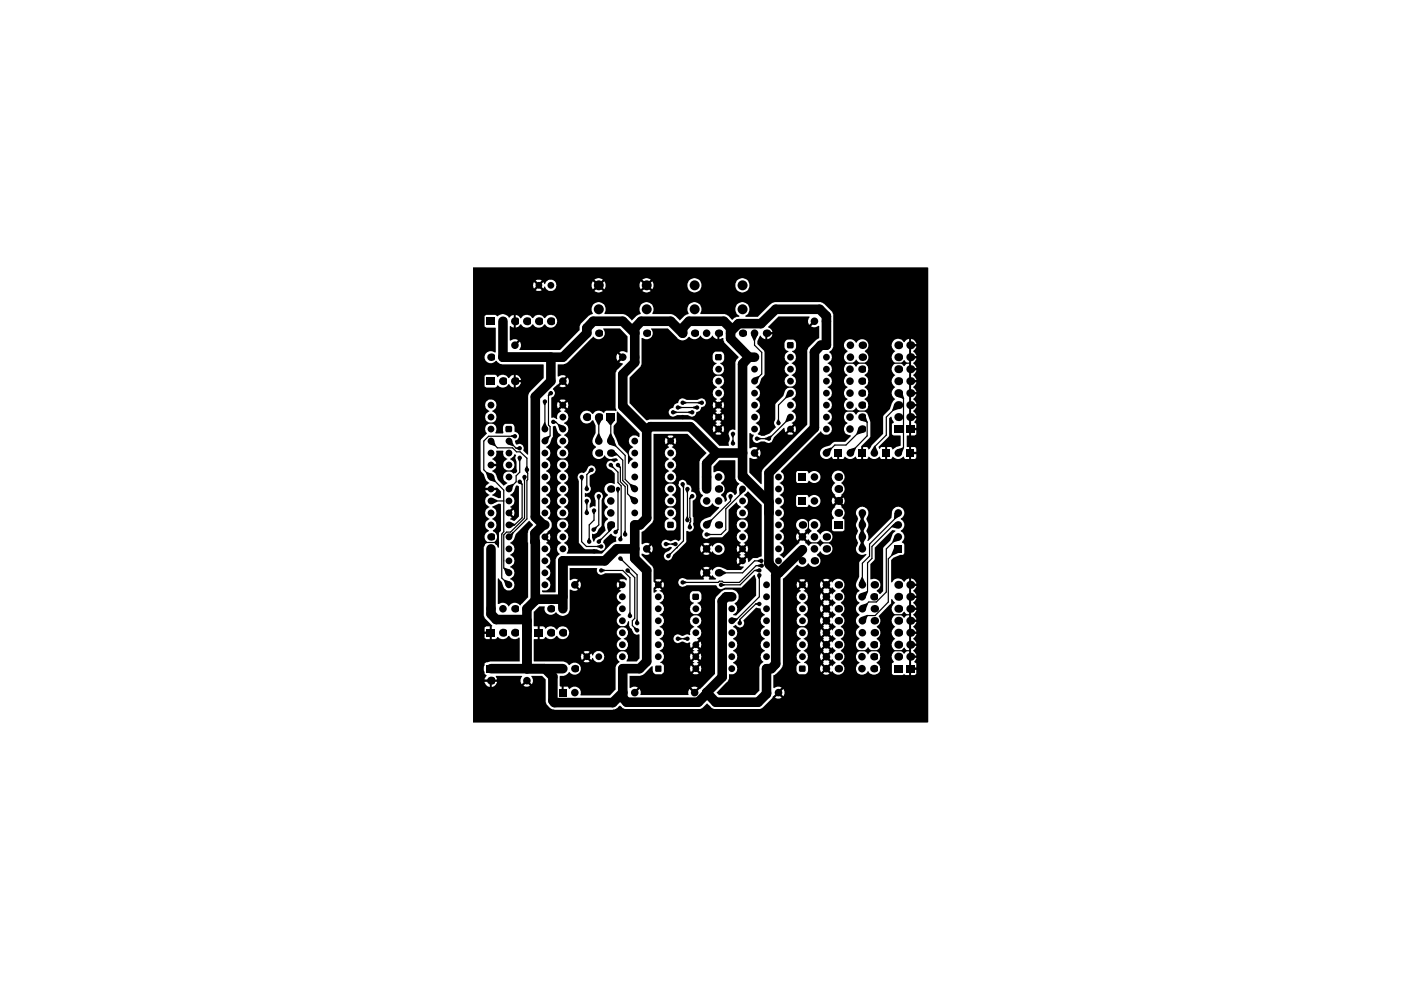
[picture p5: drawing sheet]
<svg xmlns="http://www.w3.org/2000/svg" width="297mm" height="210mm" viewBox="0 0 297 210" stroke-linecap="round" stroke-linejoin="round" font-family="sans-serif">
<g fill="#000">
<path d="M100.3 56.7h96.4l.1 96.4-96.5 .1v-59.7h1.6v6.3l.7 .7 .6 1.5 .6 .3v.2l-.6 .3-.3 .5v.1h.9v.5h-.9l.3 .6 .6 .4-.1 .1a1.24 1.24 0 0 0-.9 1.2 1.24 1.24 0 0 0 1 1.2l-.1 .2a1.24 1.24 0 0 0-.9 1.2 1.24 1.24 0 0 0 1 1.1l-.1 .2a1.25 1.25 0 0 0-.9 1.2 1.25 1.25 0 0 0 .9 1.2l-.1 .1a1.26 1.26 0 0 0-.9 1.1 1.26 1.26 0 0 0 .6 1.2l-.7 1.1v14.6l.1 .4 1.7 1.5v.3l-.1 .9h-.5v-.9h-.7l-.4 .3v.8h.9v.5h-.9v.9l.4 .2h.7v-.9h.5v.9h.7l.5-.5a1.31 1.31 0 0 0 2.2-.2h.3l.1 .2a1.42 1.42 0 0 0 2 .2l.1 5.1h-6.4a.89 .89 0 0 0-1.1 .9 1.21 1.21 0 0 0 0 1.3v.4l.5 .2-.5 1h.9v.5h-.9v.1a1.53 1.53 0 0 0 1.1 1v-1h.5v1l.5-.2 .6-.8v-.1h-.9v-.5h.9l-.3-.8h5.5l.1 .2-.3 .6 .1 .9 .1 .1 .7-.7 .3 .3-.6 .7 .5 .2 .9-.2-.7-.7 .4-.3 .6 .7a1.45 1.45 0 0 0-.1-1.8h2.3l.8 .8v4.8l.3 .6 .6 .7 1 .3h12.3l.7-.2 .8-.7 1 .7h16.1l1.4-1.2 .9 1 .5 .2h9.9l.4-.1 3-3.3 .4 .4-.7 .7 .5 .1 .9-.1-.6-.7 .3-.4 .7 .7 .1-.1 .1-.9-.2-.5-.7 .7-.3-.4 .6-.6-.2-.1a1.24 1.24 0 0 0-1.4 .2l-.1-.1v-2.6l.5-.2 1.2-1.3 .3-.7v-1.8h2.9l.3 .9 .5 .3-.7 .5a1.73 1.73 0 0 0 0 1.6l.5 .5 1.4-.1a1.13 1.13 0 0 0 .4-1.1h2.6l.2 .7 .7-.6 .3 .3-.6 .7 .5 .1 .9-.1-.7-.7 .4-.3 .6 .6 .3-.2a1.33 1.33 0 0 0 1.5 .7 1.33 1.33 0 0 0 1-1.2h2.5v.2a1.31 1.31 0 0 0 1.1 1 1.31 1.31 0 0 0 1.3-.7l.2 .1a1.35 1.35 0 0 0 2.2 .3 1.35 1.35 0 0 0-.5-2.2 1.42 1.42 0 0 0 .8-1.3 1.42 1.42 0 0 0-.8-1.2 1.38 1.38 0 0 0 .1-2.5l.1-.2a1.25 1.25 0 0 0 .7-1.2 1.25 1.25 0 0 0-.8-1.1l.1-.2a1.36 1.36 0 0 0 .3-2v-.2l2.6-2.6v-1h.3l.6 .7-.1 .2a1.34 1.34 0 0 0 .1 2.4l-.1 .1a1.34 1.34 0 0 0 .1 2.4l-.1 .2a1.34 1.34 0 0 0 .1 2.3l-.1 .2a1.34 1.34 0 0 0 .1 2.4l-.1 .1a1.33 1.33 0 0 0-.2 2.3v.1l-.4 .3v2.2l.3 .2h2l.2-.1 .4 .1h.7v-.9h.5v.9h.7l.4-.2v-.9h-.9v-.5h.9v-.8l-.5-.3 .5-.9h-.9v-.5h.9l-.3-.6-.4-.4 .7-1.1h-.9v-.5h.9l-.3-.6-.4-.3 .7-1.1h-.9v-.5h.9l-.3-.6-.4-.3 .7-1.1h-.9v-.5h.9l-.3-.6-.4-.4 .7-1.1h-.9v-.5h.9l-.3-.6-.4-.3 .7-1.1h-.9v-.5h.9l-.3-.6-.4-.4 .7-1.1h-.9v-.5h.9v-.1l-.6-.8-.5-.2v1h-.5v-1l-.5 .2-.4 .5h-.2a1.48 1.48 0 0 0-2.5 .2l-.2-.1v-4.7l.5-.5 1.5-.6h.6l.2-.3v-1.9l-.5-.4v-.1a1.27 1.27 0 0 0-.2-2.3l.1-.1a1.31 1.31 0 0 0 .7-1.2 1.31 1.31 0 0 0-.8-1.2l.1-.2a1.33 1.33 0 0 0 0-2.3 1.33 1.33 0 0 0-2 1.2l-.1 1-4.9 4.9-.2-.1 .2-.5v-.5l-.4-1.1a1.81 1.81 0 0 0 0-2.4l.3-.8a1.32 1.32 0 0 0-1.4-1.9 1.32 1.32 0 0 0-.8 2.2l.2 .4-.4 1a1.71 1.71 0 0 0 .4 1.6l-.4 .8a1.8 1.8 0 0 0 .4 1.7l-.3 .8a1.23 1.23 0 0 0 .2 1.5 1.23 1.23 0 0 0 1.5 .1h.3v.1l-1.5 1.7v3l-.7 1.4 .2 1 .5 .5v.1a1.31 1.31 0 0 0-.7 1.3 1.31 1.31 0 0 0 .7 1.1v.2a1.31 1.31 0 0 0-.7 1.2 1.31 1.31 0 0 0 .7 1.2v.1a1.31 1.31 0 0 0-.7 1.2 1.31 1.31 0 0 0 .7 1.2v.2a1.31 1.31 0 0 0-.7 1.2 1.31 1.31 0 0 0 .7 1.1v.2a1.31 1.31 0 0 0-.7 1.2 1.31 1.31 0 0 0 .7 1.2v.1a1.31 1.31 0 0 0-.7 1.3 1.31 1.31 0 0 0 .7 1.1v.2l-.5 .3-.2 .9h-2.5l-.1-.7-.6-.5v-.2a1.29 1.29 0 0 0 .8-1.2 1.29 1.29 0 0 0-.8-1.2l.1-.1a1.31 1.31 0 0 0 .7-1.2 1.31 1.31 0 0 0-.8-1.2l.1-.2a1.31 1.31 0 0 0 .7-1.2 1.31 1.31 0 0 0-.8-1.1l.1-.2a1.31 1.31 0 0 0 .7-1.2 1.31 1.31 0 0 0-.8-1.2l.1-.1a1.31 1.31 0 0 0 .7-1.3 1.31 1.31 0 0 0-.8-1.1l.1-.2a1.31 1.31 0 0 0 .7-1.2 1.31 1.31 0 0 0-.8-1.2l.1-.1a1.33 1.33 0 0 0 .2-2.2 1.33 1.33 0 0 0-2.1 .5l-.3-.3-.6 .7-.4-.3 .7-.7-.9-.2-.5 .2 .6 .7-.3 .3-.7-.7-.2 .5v.5l.2 .6 .7-.7 .3 .3-.6 .7 .1 .1-.1 .2 .6 .7-.3 .3-.7-.6-.2 .5v.5l.2 .5 .7-.7 .3 .4-.6 .6 .1 .1-.1 .3 .6 .7-.3 .3-.7-.7-.2 .5v.5l.2 .5 .7-.6 .3 .3-.6 .7 .1 .1-.1 .2 .6 .7-.3 .3-.7-.6-.2 .5v.5l.2 .5 .7-.7 .3 .3-.6 .7 .2 .2-.2 .2 .6 .6-.3 .4-.7-.7a1.27 1.27 0 0 0 0 1.5l.7-.7 .3 .4-.6 .7 .2 .1-.2 .2 .6 .7-.3 .3-.7-.7-.2 .5v.5l.2 .6 .7-.7 .3 .3-.6 .7 .1 .1-.1 .2 .6 .7-.3 .3-.7-.6-.2 .5v.5l.2 .5 .7-.7 .3 .4-.6 .6 .1 .1-.1 .3 .6 .7-.3 .3-.7-.7-.2 .8h-2.6l-.1-.9-.7-.4 .1-.2a1.23 1.23 0 0 0 .7-1.2 1.23 1.23 0 0 0-.9-1.1l.1-.1a1.26 1.26 0 0 0 .8-1.2 1.26 1.26 0 0 0-.9-1.2l.1-.2a1.26 1.26 0 0 0 .8-1.2 1.26 1.26 0 0 0-.9-1.1l.1-.2a1.26 1.26 0 0 0 .8-1.2 1.26 1.26 0 0 0-.9-1.2l.1-.1a1.26 1.26 0 0 0 .8-1.3 1.26 1.26 0 0 0-.9-1.1l.1-.2a1.26 1.26 0 0 0 .8-1.2 1.26 1.26 0 0 0-.9-1.2v-.1l.3-.2-.6-.6 .4-.3 .6 .6 .2-.7-.2-.7-.6 .6-.4-.3 .6-.6a1.06 1.06 0 0 0-1.2 0l.6 .6-.4 .3-.6-.6-.2 .7 .2 .7 .6-.6 .4 .3-.6 .6 .3 .2v.1a1.24 1.24 0 0 0-.9 1.2 1.24 1.24 0 0 0 .9 1.2l-.1 .2a1.24 1.24 0 0 0-.8 1.2 1.24 1.24 0 0 0 .9 1.2l-.1 .1a1.24 1.24 0 0 0-.8 1.2 1.24 1.24 0 0 0 .9 1.2l-.1 .2a1.24 1.24 0 0 0-.8 1.2 1.24 1.24 0 0 0 .9 1.1l-.1 .2a1.24 1.24 0 0 0-.8 1.2 1.24 1.24 0 0 0 .9 1.2l-.1 .1a1.29 1.29 0 0 0-.8 1.2h-2.9v-16.5l3-2.9h.1a1.47 1.47 0 0 0 2.3-.4 1.32 1.32 0 0 0 2.1 .5 1.32 1.32 0 0 0-.3-2.2v-.1l.7-.7a1.32 1.32 0 0 0 2.2 .4 1.32 1.32 0 0 0-.4-2.1l.1-.2a1.33 1.33 0 0 0 .3-2.1 1.33 1.33 0 0 0-2.2 .4l-.7-.7v-.1a1.32 1.32 0 0 0 .3-2.2 1.32 1.32 0 0 0-2.1 .5 1.39 1.39 0 0 0-1.6-.7 1.39 1.39 0 0 0-1 1.4l.2 .5 .5 .5-.1 .2 .7 .7-.4 .3-.7-.6-.2 .5 .2 .9v.1l.7-.7 .4 .4-.7 .6 .1 .3-.3 .1-3 3-.9-.6 .1-.1a1.26 1.26 0 0 0 .8-1.3 1.26 1.26 0 0 0-.9-1.1l.1-.2a1.24 1.24 0 0 0 .8-1.2 1.24 1.24 0 0 0-.9-1.2l.1-.1a1.24 1.24 0 0 0 .8-1.2 1.24 1.24 0 0 0-.9-1.2v-.2l.6-.3 .3-.8h10.1l.1 .4 .4 .6v.1l-.4 .3v2.2l.3 .2h2l.3-.2v-2.2l-.4-.3v-.1a1.29 1.29 0 0 0-.2-2.2v-.3l-.6-.6 .4-.3 .7 .6a1.27 1.27 0 0 0 0-1.5l-.7 .5-.4-.3 .6-.6v-.2a1.3 1.3 0 0 0 .7-1.2 1.3 1.3 0 0 0-.7-1.2v-.2a1.37 1.37 0 0 0 .4-2 1.37 1.37 0 0 0-2.1 0 1.37 1.37 0 0 0 .4 2l-.1 .2a1.34 1.34 0 0 0 .1 2.4l-.1 .2 .6 .6-.4 .3-.6-.5a1.27 1.27 0 0 0 0 1.5l.6-.6 .4 .3-.6 .6 .1 .3-.4 .3-.4 .9h-10.1l-.3-.9-.6-.3v-.2l.6-.3h2.9l.2 .4h2.2l.3-.5a1.33 1.33 0 0 0 2 .2 1.33 1.33 0 0 0-.1-2 1.37 1.37 0 0 0-1.8 .3h-.2l-.2-.6h-2.2l-.2 .4v1.8h-2.9l.2-.3a1.23 1.23 0 0 0-.8-1.8l.1-.1a1.24 1.24 0 0 0 .8-1.3 1.24 1.24 0 0 0-.9-1.1v-.2l.6-.3h2.9l.2 .4h2.2l.3-.5a1.33 1.33 0 0 0 2 .2 1.33 1.33 0 0 0-.1-2 1.37 1.37 0 0 0-1.8 .3h-.2l-.2-.5h-2.2l-.2 .3v1.8h-2.9l.2-.3a1.36 1.36 0 0 0-.5-1.7v-.1l3.8-3.8h4.5v.2a1.34 1.34 0 0 0 1 1 1.34 1.34 0 0 0 1.3-.5h.2l.3 .5h.8v-.9h.4v.9h.9l.4-.5a1.33 1.33 0 0 0 2.1 0h.2l.2 .5h.9v-.9h.4v.9h.9l.4-.5a1.33 1.33 0 0 0 2.1 0h.2l.2 .5h.9v-.9h.4v.9h.8l.5-.5a1.33 1.33 0 0 0 2.1 0h.1l.3 .5h.8v-.9h.5v.9h.8l.3-.3v-.7h-1v-.5h1v-.7l-.2-.2-.9-.1v.9h-.5v-.9l-.5-.1v-2.3l.5-.1v-.9h.5v.9h.7l.4-.2v-.9h-.9v-.5h.9v-.8l-.5-.3 .5-.9h-.9v-.5h.9l-.3-.6-.4-.4 .7-1.1h-.9v-.5h.9l-.3-.6-.4-.3 .7-1.1h-.9v-.5h.9l-.3-.6-.4-.3 .7-1.1h-.9v-.5h.9l-.3-.6-.4-.4 .7-1.1h-.9v-.5h.9l-.3-.6-.4-.3 .7-1.1h-.9v-.5h.9l-.3-.6-.4-.4 .7-1.1h-.9v-.5h.9v-.1l-.6-.8-.5-.2v1h-.5v-1l-.5 .2-.4 .5h-.2a1.37 1.37 0 0 0-2.1-.3 1.37 1.37 0 0 0 .3 2.2l-.1 .1a1.34 1.34 0 0 0 .1 2.4l-.1 .2a1.34 1.34 0 0 0 .1 2.4l-.1 .1a1.34 1.34 0 0 0 .1 2.4l-.1 .2a1.34 1.34 0 0 0 .1 2.3l-.7 .9-.4 1.3-1.5 1.6v3.7l-2.4 2.4-.5 .9h-.2l-.2-.5h-.9v.9h-.4v-1.1l1.9-2v-3.2l-.6-1.6-.6-.6a1.42 1.42 0 0 0 .7-1.3 1.42 1.42 0 0 0-.7-1.3 1.42 1.42 0 0 0 .7-1.2 1.42 1.42 0 0 0-.7-1.3 1.38 1.38 0 0 0 .8-1.3 1.38 1.38 0 0 0-.8-1.3 1.38 1.38 0 0 0 0-2.4l.1-.3a1.25 1.25 0 0 0 .7-1.1 1.25 1.25 0 0 0-.8-1.2l.1-.1a1.33 1.33 0 0 0 .3-2.2 1.33 1.33 0 0 0-2.1 .5 1.39 1.39 0 0 0-1.7-.7 1.39 1.39 0 0 0-1 1.4l.2 .5 .6 .5-.1 .1a1.31 1.31 0 0 0-.7 1.3 1.31 1.31 0 0 0 .8 1.1l-.1 .2a1.31 1.31 0 0 0-.7 1.2 1.31 1.31 0 0 0 .8 1.2l-.1 .1a1.31 1.31 0 0 0-.7 1.2 1.31 1.31 0 0 0 .8 1.2l-.1 .2a1.31 1.31 0 0 0-.7 1.2 1.31 1.31 0 0 0 .8 1.1l-.1 .2a1.31 1.31 0 0 0-.7 1.2 1.31 1.31 0 0 0 .8 1.2l-.1 .1a1.31 1.31 0 0 0-.7 1.3 1.31 1.31 0 0 0 .8 1.1l-.1 .2a1.37 1.37 0 0 0-.6 1.6 1.37 1.37 0 0 0 1.4 .9v.2l-1.2 1.2h-2.3l-.2 .2a2.84 2.84 0 0 1-2 1l-.7 .5-.1 .7h-4.5l4.5-4.4v-.2h.2a1.17 1.17 0 0 0 1 .7 1.17 1.17 0 0 0 1.1-.6 1.23 1.23 0 0 0-.7-1.8l.1-.2a1.24 1.24 0 0 0 .8-1.2 1.24 1.24 0 0 0-.9-1.2l.1-.1a1.26 1.26 0 0 0 .7-1.2 1.26 1.26 0 0 0-.8-1.2l.1-.2a1.26 1.26 0 0 0 .7-1.2 1.26 1.26 0 0 0-.8-1.1l.1-.2a1.26 1.26 0 0 0 .7-1.2 1.26 1.26 0 0 0-.8-1.2l.1-.1a1.26 1.26 0 0 0 .7-1.3 1.26 1.26 0 0 0-.8-1.1l.1-.2a1.21 1.21 0 0 0 .8-1 1.21 1.21 0 0 0-.6-1.2v-.2l.6-.4 .3-.5v-7l-.2-.4-2.2-2.1h-10.1l-.8 .4-2.7 2.7h-2.6l-.1-.3 .2-.1a1.51 1.51 0 0 0 .3-2.3 1.51 1.51 0 0 0-2.3 .2 1.51 1.51 0 0 0 .6 2.2l-.1 .3h-.6l-.7 .6h-.2l-.8-.9-.7-.3-5.2-.1a1.5 1.5 0 0 0-1.2-2.4 1.5 1.5 0 0 0-1.3 2.3v.2l-.8 .3-1.1 1-.9-.9-.8-.4-4.1-.1a1.5 1.5 0 0 0-1.1-2.4 1.5 1.5 0 0 0-1.4 2.3v.2l-.8 .3-1 1-.9-.9-.9-.4-4.1-.1a1.5 1.5 0 0 0-1.1-2.4 1.5 1.5 0 0 0-1.3 2.3v.2l-.9 .3-1.7 1.8-.2 .4v1l-4.2 4.1-8.6-.1a1.3 1.3 0 0 0 .1-1.7l-.7 .7-.3-.3 .7-.7-1-.2-.7 .4-.1-.1v-3l.2-.1 .6 .4v-1h.4v1l.6-.2 .4-.5h.1a1.37 1.37 0 0 0 2.4 0h.3l.1 .2a1.3 1.3 0 0 0 2.2-.2h.2l.1 .2a1.34 1.34 0 0 0 2 .1 1.34 1.34 0 0 0-.1-2 1.34 1.34 0 0 0-2 .3h-.3a1.3 1.3 0 0 0-2.2 0h-.4a1.32 1.32 0 0 0-2.3 0v.1l-.5-.6-.6-.1v.9h-.4v-.9l-.5 .1-.4 .5a1.7 1.7 0 0 0-2.5-.3l-.5-.3h-1.9l-.4 .2v2.2l.4 .3 2 .1v5.1l-.6-.2a1.31 1.31 0 0 0-1.6 .7 1.31 1.31 0 0 0 .5 1.7 1.31 1.31 0 0 0 1.7-.4l.8 .6 .5 .2h8.9v2.9l-3.1 3-.2 .7v12.5h-.2l-.8-.9v-.6l-.2-.5-.5-.3-.8 .2-.3-.9a.93 .93 0 0 0 .8-.9 .93 .93 0 0 0-.9-.9l-.1-1.3-.5-.5h-1.3l-.4 .3-.2 .5v1.3h-1.5v-.3a1.23 1.23 0 0 0-.7-1.8v-.2a1.24 1.24 0 0 0 .9-1.2 1.24 1.24 0 0 0-.9-1.2v-.1a1.22 1.22 0 0 0 .6-2 1.22 1.22 0 0 0-2 .2 1.21 1.21 0 0 0 .8 1.8l-.1 .1a1.24 1.24 0 0 0-.9 1.3 1.24 1.24 0 0 0 1 1.1l-.1 .2a1.31 1.31 0 0 0-.4 2.1l-1.3 1.3-.1 .3h-1.6v-11.8h2.4l.4 .5h1.9l.5-.5a1.43 1.43 0 0 0 2.4-.3l.5 .6 .5 .2v-1h.4v1l.6-.2 .5-.9h-.8v-.5h.8v-.2a1.53 1.53 0 0 0-1.1-.9v.9h-.4v-.9l-.5 .1-.6 .6a1.43 1.43 0 0 0-2.3-.2l-.5-.5h-1.9l-.4 .2v2h-2.4v-21.2h12.7l.2 .7 .6-.6 .4 .3-.6 .6 .1 .1a1.11 1.11 0 0 0 1.2-.1l-.6-.6 .3-.3 .6 .6 .3-.5a1.29 1.29 0 0 0 2 .7l.3-.3 .2-.6h7.4l.3 .8 .7-.6 .4 .3-.8 .7 .1 .1a1.34 1.34 0 0 0 1.7-.1l-.8-.7 .4-.3 .7 .6 .3-.8h7.2l.2 .8 .8-.6 .3 .3-.7 .7 .1 .1a1.34 1.34 0 0 0 1.7-.1l-.8-.7 .3-.3 .8 .6 .3-.8h7.2v.2a1.49 1.49 0 0 0 1.6 1.3 1.49 1.49 0 0 0 1.3-1.5h7.2v.2a1.51 1.51 0 0 0 2.3 1 1.51 1.51 0 0 0 0-2.5 1.51 1.51 0 0 0-2.3 1v.3h-7.2a1.48 1.48 0 0 0-1.5-1.5 1.48 1.48 0 0 0-1.4 1.5h-7.2l-.3-.9-.8 .7-.3-.3 .8-.7-.1-.1a1.34 1.34 0 0 0-1.7 .1l.7 .7-.3 .3-.8-.7-.2 .9h-7.2l-.3-.9-.7 .7-.4-.3 .8-.7-.1-.1a1.34 1.34 0 0 0-1.7 .1l.8 .7-.4 .3-.7-.7-.3 .9h-7.4l-.1-.3a1.19 1.19 0 0 0-1.1-.9 1.19 1.19 0 0 0-1.2 .8l-.2 .1-.2-.4-.6 .6-.3-.3 .6-.6a1.06 1.06 0 0 0-1.3 0l.6 .6-.4 .3-.6-.6-.2 .7h-12.7zM103.2 67.3h1.7v1.7h-1.7zM118.2 77.3h1.3l.8-.4 5.5-5.6 .3 .4a1.29 1.29 0 0 0 1.8-.1 1.29 1.29 0 0 0 0-1.8v-.2h3.5l1.7 1.7v3.4l-1.3-.2-.5 .1 .7 .7-.4 .3-.7-.6-.2 .5v.5l.2 .5 .7-.7 .4 .4-.7 .6 .7 .3v.2l-1.2 1.1-.3 .6v7.6l.3 .4-.1 .2-2.2-.1-.4 .4h-.1a1.5 1.5 0 0 0-2.2 .3h-.3l-.1-.2a1.34 1.34 0 0 0-2-.1 1.34 1.34 0 0 0 .1 2 1.34 1.34 0 0 0 2-.4h.3l.5 1.1v1.6l-.6 1.2a1.37 1.37 0 0 0 .7 1.7l-.1 .2a1.33 1.33 0 0 0-.3 2.1 1.33 1.33 0 0 0 2.1-.4 1.57 1.57 0 0 0 1.8 .6h.8l.3 .5-.7 .3-1-.3-.5 .2-.2 .9a1.54 1.54 0 0 0 1.1 .9l.6 .7v2.2h-.1a1.31 1.31 0 0 0-1.9 .4 1.31 1.31 0 0 0 .6 1.9l-.1 .1a1.31 1.31 0 0 0-.7 1.2 1.31 1.31 0 0 0 .8 1.2l-.1 .2a1.31 1.31 0 0 0-.7 1.2 1.31 1.31 0 0 0 .8 1.1l-.1 .2a1.4 1.4 0 0 0-.6 1.6l.2 .8-1.3 1.2-.8 .5-.4 .7-.4-.9v-.8h.5l.5-.2 .5-.9 .6-.6v-5.5l.2-.5v-.5l-.2-.5-.6-.2-.7 .2a1.26 1.26 0 0 0 0 1.5v1.3h-.5l-.8 .4 .3-1.7-.3-.5-.5-.2h-.5v-.7h.2a1.02 1.02 0 0 0 1.1-1.3l-.3-.5v-1.9l1-.6 .3-.9-.3-.5-.5-.2-.7 .2a1.89 1.89 0 0 1-1 1.4 .99 .99 0 0 0-1.2 .3 .99 .99 0 0 0 0 1.2l.1 13.3 1.4 1.4h2.4l.5 .2a.95 .95 0 0 0 1.1-.4 .95 .95 0 0 0 0-1.1l-.2-.1 .1-.5 1.5-1.4 .8 .5h.4v1.1l-1 .5-2.1 2.1h-7.4v-.2a1.23 1.23 0 0 0-.6-2l.1-.2a1.24 1.24 0 0 0 .8-1.2 1.24 1.24 0 0 0-.9-1.2l.1-.1a1.24 1.24 0 0 0 .8-1.2 1.24 1.24 0 0 0-.9-1.2l.1-.2a1.26 1.26 0 0 0 .8-1.2 1.26 1.26 0 0 0-.9-1.1l.1-.2a1.26 1.26 0 0 0 .8-1.2 1.26 1.26 0 0 0-.9-1.2l.1-.1a1.24 1.24 0 0 0 .8-1.3 1.24 1.24 0 0 0-.9-1.1l.1-.2a1.26 1.26 0 0 0 .8-1.2 1.26 1.26 0 0 0-.9-1.2l.1-.1a1.24 1.24 0 0 0 .8-1.2 1.24 1.24 0 0 0-.9-1.2l.1-.2a1.26 1.26 0 0 0 .8-1.2 1.26 1.26 0 0 0-.9-1.1l.1-.2a1.24 1.24 0 0 0 .8-1.2 1.24 1.24 0 0 0-.9-1.2l.1-.1a1.24 1.24 0 0 0 .8-1.3 1.24 1.24 0 0 0-.9-1.1l.1-.2a1.24 1.24 0 0 0 .8-1.2 1.24 1.24 0 0 0-.9-1.2v-.1l.3-.2-.6-.6 .4-.3 .6 .6 .2-.7-.2-.7-.6 .6-.4-.3 .6-.6a1.06 1.06 0 0 0-1.2 0l.6 .6-.4 .3-.6-.6-.2 .7 .2 .7 .6-.6 .4 .3-.6 .6 .3 .2-.2 .2a1.14 1.14 0 0 0-.6 1.5l-.3 .1-.5-.4h-.5v-4.2l.5-.3 .2-.5v-.3l-.4-.8 1.7-1.5 .4 .3-.7 .7 .5 .2 .9-.2-.7-.7 .4-.3 .7 .7 .2-.5v-.5l-.2-.5-.7 .6-.4-.3 .7-.7-.9-.2-.7 .4-.2-.1zM136 71.7l.6 .1a1.27 1.27 0 0 0 1.6-.4 1.27 1.27 0 0 0-.2-1.6v-.2h3.6l2.1 2.2a1.5 1.5 0 0 0 1.5 .3l1-.7a1.47 1.47 0 0 0 2.3-.2 1.43 1.43 0 0 0 2.6 0l.4 .5 .6 .2v-.9h.4v.9l.9-.2 .1 .9 3.1 3-.7 1.2v14.3a1.01 1.01 0 0 0-1.2 .3 1.01 1.01 0 0 0-.1 1.3 .88 .88 0 0 1-.1 1v.8h-2l-5.1-5.1-.5-.4-9.3-.1-.6 .2-1.7-1.7h6.5l.2 .7 .5 .2 1.1-.3h2.2l.6 .3a.95 .95 0 0 0 1.3-1l.7-.2 .3-.8 .6-.2a.97 .97 0 0 0 .3-.9 .97 .97 0 0 0-.7-.7l-1 .3h-2.3l-1-.3-.5 .2-.4 .8-.7 .2-.3 .8-.7 .2-.2 .7h-6.5l-1.8-1.8v-2.2h17.6l.3 .8 .6 .3v.2l-.3 .2 .6 .6-.4 .3-.6-.6a1.03 1.03 0 0 0 0 1.4l.6-.6 .4 .3-.6 .6 .3 .2v.1l-.3 .2 .6 .6-.4 .3-.6-.5-.2 .6 .2 .7 .6-.6 .4 .4-.6 .6 .3 .1v.2l-.3 .2 .6 .6-.4 .3-.6-.6a1.03 1.03 0 0 0 0 1.4l.6-.6 .4 .3-.6 .6 .1 .1a1.11 1.11 0 0 0 1.2-.1l-.6-.6 .3-.3 .6 .6 .2-.7-.2-.7-.6 .6-.3-.3 .6-.6-.4-.2v-.2l.4-.1-.6-.6 .3-.4 .6 .6a1.03 1.03 0 0 0 0-1.3l-.6 .5-.3-.3 .6-.6-.4-.2v-.1l.4-.2-.6-.6 .3-.3 .6 .6 .2-.7-.2-.7-.6 .6-.3-.3 .6-.6-.4-.2v-.2a1.22 1.22 0 0 0 .9-1.1 1.22 1.22 0 0 0-.9-1.2l.1-.2a1.26 1.26 0 0 0 .8-1.2 1.26 1.26 0 0 0-.9-1.2l.1-.1a1.25 1.25 0 0 0 .8-1.2 1.25 1.25 0 0 0-.8-1.2l.8-.7a1.52 1.52 0 0 0-.4-1.8l-1.4-.1-.4 .4a1.54 1.54 0 0 0 .2 1.9l.4 .3a1.24 1.24 0 0 0-.8 1.2 1.24 1.24 0 0 0 .9 1.2l-.1 .1a1.24 1.24 0 0 0-.8 1.2 1.24 1.24 0 0 0 .9 1.2l-.1 .2a1.29 1.29 0 0 0-.8 1.2h-17.6v-3.3l2.3-2.4 .2-.4zM151.7 75.1h1.3v1.1l-.1 .2-1.2-.1zM159.2 71l.7-.3 .8 .3-.6 1.3h-.3zM159.6 80.1l1.2-.4 .2 .2-.4 1.2-.7-.3zM166.9 72.6l1.2-.1 .2 .3-.1 1-1.2 .1-.2-.3zM162.9 69.2l2.2-2.1 6.6 .1a1.3 1.3 0 0 0-.1 1.7l.7-.7 .3 .3-.7 .7 .9 .2 .7-.4 .2 .1v2.6l-.6 .3-1.8 1.8-.1 .4v15.8l-9.4 9.4-.3 .6-.1 2.7-2.5-2.5v-3.1h.2a1.42 1.42 0 0 0 1.6 .1l-.7-.7 .3-.4 .7 .7 .1-.1 .1-.4-.1-.9-.1-.1-.7 .7-.3-.4 .7-.6-1-.2-.7 .3-.1-.1v-3.1l.2-.1 .3 .3 .4 .1a1.13 1.13 0 0 0 .5 1.7h.4a1.87 1.87 0 0 1 2.2 0l.6-.1 .5-1 2.2-2.1h.1l.3 1 .6-.6 .3 .3-.6 .6a1.06 1.06 0 0 0 1.3 0l-.6-.6 .3-.3 .6 .6 .3-.7-.3-.7-.6 .6-.3-.3 .6-.6-.3-.2v-.2a1.24 1.24 0 0 0 .8-1.2 1.24 1.24 0 0 0-.8-1.2v-.1a1.24 1.24 0 0 0 .9-1.2 1.24 1.24 0 0 0-.9-1.2v-.2a1.24 1.24 0 0 0 .9-1.2 1.24 1.24 0 0 0-.9-1.1v-.2a1.26 1.26 0 0 0 .8-1.2 1.26 1.26 0 0 0-.8-1.2v-.1a1.26 1.26 0 0 0 .8-1.3 1.26 1.26 0 0 0-.8-1.1v-.2a1.25 1.25 0 0 0 .9-1.2 1.25 1.25 0 0 0-.9-1.2l.8-.6a1.52 1.52 0 0 0-.3-1.8l-1.5-.1-.4 .3a1.73 1.73 0 0 0-.1 1.6l.4 .4 .4 .2-.1 .1a1.2 1.2 0 0 0-.8 1.2 1.2 1.2 0 0 0 1 1.1l-.1 .2a1.24 1.24 0 0 0-.9 1.2 1.24 1.24 0 0 0 1 1.2l-.1 .1a1.24 1.24 0 0 0-.9 1.2 1.24 1.24 0 0 0 1 1.2l-.1 .3-.7 .5-.4 1.1-1.7 1.8v3.2l-.3 .5v.5l.4 .7a3.9 3.9 0 0 1-3.2 1.8l-.6-.3 .1-.3a1.23 1.23 0 0 0-.6-2l.1-.2a1.24 1.24 0 0 0 .9-1.2 1.24 1.24 0 0 0-1-1.2l.1-.1a1.26 1.26 0 0 0 .8-1.2 1.26 1.26 0 0 0-.9-1.2l.1-.2a1.26 1.26 0 0 0 .8-1.2 1.26 1.26 0 0 0-.9-1.1v-.2l.5-.3a1.99 1.99 0 0 0 .7-1.5l.7-.7v-5l-1.5-1.6v-.6l.6-1.1 .5 .5 .6 .2v-.9h.4v.9l.2-.1a1.21 1.21 0 0 0 .9-.9h-1v-.5h1l-.2-.4-.7-.5zM180.9 76.8l.7-.6 .6 .9-.8 .7v-.2l-.6-.5zM191.1 76.9l.6-.6 .6 .8-.7 .6zM192.7 76.2h.5v1.7h-.5z"/>
<path d="M192.7 73.6h.5v1.7h-.5zM103.2 80h1.7v1.7h-1.7zM104 93.5l.7-.2 .4 1.1-.2 .2-1.1-.4zM105.2 95.6l1.4-.1a1.82 1.82 0 0 0 .7 1.7h.3v.2a1.22 1.22 0 0 0-1 1.2 1.22 1.22 0 0 0 1 1.2v.1a1.24 1.24 0 0 0-.9 1.2 1.24 1.24 0 0 0 .9 1.2l-.1 .3-.6 .4a3.4 3.4 0 0 1-1.8-2.4l-.2-.3-.5-.4v-.1l.5-.4 .3-.6h-.8v-.5h.8v-.1l-.3-.5-.5-.3v-.2a1.24 1.24 0 0 0 .8-1.6zM107.2 90.4l1.2-.1 .2 .3-.1 1-1.2 .1-.2-.3zM107.8 93.5l.7-.2 .4 1.1-.1 .2-1.2-.4zM108.3 92.3l.7-.1v.6l-.7-.2zM109 96.4l.2-.1 .2 .3a1.2 1.2 0 0 0 .1 1.3v2l-.7 .6-.6-.6v-.1a1.22 1.22 0 0 0 .9-1.2 1.22 1.22 0 0 0-.9-1.2v-.2l.6-.3zM109.3 95.1l.7-.4v.7zM109.8 97.2l.3-.1 .4 .1-.2 .6h-.3zM111.5 98.8h.3l.3 .6-.4 .2-.4-.2zM111.4 99.9l.2-.3h.5l-.1 .6-.2 .2z"/>
<path d="M115.4 89.5h.2l.5 1.2-.6 .3-.6-.3zM115.1 85.3l.3-.2 .5 .2-.3 .6h-.2zM115.2 92.8l1.2-.4 .1 .2-.4 1.2-.7-.3zM116.4 83.2l.4 .2 .1 .3-.8 .2zM117.2 89.5l.4-.3 .5 .4-.9 .3zM117.2 90.4h.6l.4 1.2 .8 .6-.1 .1a1.24 1.24 0 0 0-.8 1.2 1.24 1.24 0 0 0 .9 1.2l-.1 .2a1.24 1.24 0 0 0-.8 1.2 1.24 1.24 0 0 0 .9 1.1l-.1 .2a1.24 1.24 0 0 0-.8 1.2 1.24 1.24 0 0 0 .9 1.2l-.1 .1a1.24 1.24 0 0 0-.8 1.3 1.24 1.24 0 0 0 .9 1.1l-.1 .2a1.24 1.24 0 0 0-.8 1.2 1.24 1.24 0 0 0 .9 1.2l-.1 .1a1.24 1.24 0 0 0-.8 1.2 1.24 1.24 0 0 0 .9 1.2l-.1 .2a1.24 1.24 0 0 0-.8 1.2 1.24 1.24 0 0 0 .9 1.1l-.1 .2a1.24 1.24 0 0 0-.8 1.2 1.24 1.24 0 0 0 .9 1.2l-.1 .1a1.24 1.24 0 0 0-.8 1.3 1.24 1.24 0 0 0 .9 1.1l-.1 .2a1.21 1.21 0 0 0-.8 1 1.21 1.21 0 0 0 .6 1.2v.2l-.6 .4-.3 .5v7h-2.9v-.3l.2-.1 .7 .1a1.24 1.24 0 0 0 .9-1.2 1.24 1.24 0 0 0-.9-1.2l.1-.2a1.26 1.26 0 0 0 .8-1.2 1.26 1.26 0 0 0-.9-1.1l.1-.2a1.26 1.26 0 0 0 .8-1.2 1.26 1.26 0 0 0-.9-1.2l.1-.1a1.26 1.26 0 0 0 .8-1.3 1.26 1.26 0 0 0-.9-1.1v-.2l.3-.1-.6-.6 .4-.4 .6 .6 .2-.7-.2-.6-.6 .5-.4-.3 .7-.8a1.51 1.51 0 0 0 .8-1.3 1.51 1.51 0 0 0-.9-1.4l.1-.1a1.29 1.29 0 0 0-.4-2.2l.1-.2a1.26 1.26 0 0 0 .8-1.2 1.26 1.26 0 0 0-.9-1.2l.1-.1a1.24 1.24 0 0 0 .8-1.3 1.24 1.24 0 0 0-.9-1.1l.1-.2a1.26 1.26 0 0 0 .8-1.2 1.26 1.26 0 0 0-.9-1.2l.1-.1a1.24 1.24 0 0 0 .8-1.2 1.24 1.24 0 0 0-.9-1.2l.1-.2a1.26 1.26 0 0 0 .8-1.2 1.26 1.26 0 0 0-.9-1.1v-.2l.7-.6 .5-1.2 .2-.2zM118.2 90l.2-.1 1.2 .4-.3 .7-.6 .2zM125 99.4l.4 .2 .1 .3-.6 .4-.1-.4zM126.1 88.8l.8-.4 .8 .4-.7 1.3h-.2zM126.8 91.9h.2l.6 1.3-.6 .3-.8-.3zM128.6 87.6h1.7v1.7h-1.7zM129.4 88.4l.9 .9-.7 .8h-.3l-.6-.8z"/>
<path d="M129.3 91.9h.3l.6 1.3-.7 .3-.8-.3zM129.4 98.6l.4-.2 .3 .7-.2 .2-.6-.4zM130 95.5l.9 .9-1.1 .4-.3-.7zM129.4 93.5l.8-.3 .5 1.3-.2 .2-1.3-.4zM130.8 87.3l.1-.1 4.7 4.7v.7l-.3 .1a1.2 1.2 0 0 0-1.8 .3 1.2 1.2 0 0 0 .7 1.7v.2a1.24 1.24 0 0 0-.8 1.2 1.24 1.24 0 0 0 .8 1.1v.2a1.24 1.24 0 0 0-.9 1l-.2-.1v-1.9l-2-2.1-1-2.5v-1.5l.7-.8zM130.9 98.6l.5-.2 .2 .8-.7-.3zM142.8 87.1l.7 .1v.4l-.7 .2zM143.8 86.1l.7 .1v.4l-.7 .1zM144.8 85l.7 .2v.4l-.7 .1zM138.6 92h7.2l4 4.1-1.3 1.3-.2 .4v6.1l.2 .7 .6 .5a1.32 1.32 0 0 0-.1 2.1 1.32 1.32 0 0 0 2-.5l.5 .5 1 .5-1.9 1.9-1.3 .5a1.26 1.26 0 0 0-.9 1.2 1.26 1.26 0 0 0 .8 1.2l-.1 .1a.99 .99 0 0 0 .2 1.5 .99 .99 0 0 0 1.4-.2h2.4l1.3-1.3 .1-4.5 1.6-1.6 .4 .6 .6 .3-.1 .2a1.24 1.24 0 0 0-.8 1.2 1.24 1.24 0 0 0 .9 1.1l-.1 .2a1.24 1.24 0 0 0-.8 1.2 1.24 1.24 0 0 0 .9 1.2l-.1 .1a1.24 1.24 0 0 0-.8 1.3 1.24 1.24 0 0 0 .9 1.1v.2l-.3 .2 .6 .6-.4 .3-.6-.6-.2 .7 .2 .7 .6-.6 .4 .3-.6 .6 .3 .2v.1l-.3 .2 .6 .6-.4 .3-.6-.6a1.03 1.03 0 0 0 0 1.4l.6-.6 .4 .3-.6 .6 .9 .3-.6 .7h-3l-1.2-.6a1.59 1.59 0 0 0-1.9 .6l-.2-.2-.6 .7-.4-.4 .7-.6-.5-.2-.9 .2 .6 .6-.3 .4-.7-.7-.2 .5v.5l.2 .5 .7-.7 .3 .4-.6 .7 .2 .1-.2 .2h-3.5a.95 .95 0 0 0-1.6 .1 .95 .95 0 0 0 .8 1.4l.8-.3h6.2l.4 .6 .5 .2 1-.3h3.5l2.8-2.7 .3 .9v3.5l-4.2 4.2-.7-.1 .1-.1a1.21 1.21 0 0 0 .8-1.1 1.21 1.21 0 0 0-.6-1.1l.1-.2a1.55 1.55 0 0 0 0-2.7l-.5-.2-1.8 .1-1.7 1.5-.2 .4v16l-3.1 3.1-.9 .7-.3-.4 .7-.6-.6-.2-.9 .2 .7 .6-.3 .4-.7-.7-.3 .5v.8h-10.1v-.8l-.2-.5-.7 .7-.3-.4 .7-.6-1-.2-.7 .3-.1-.1v-2.5h2.3l.5-.2 1.8-1.8h.3l.1 1.2 .3 .4 1.5 .1 .4-.4 .1-1.5-.4-.4-.3-.1-.1-.3 .5-.2 .3-.5v-.7l-.3-.5-.7-.4 .7-.5 .3-.5v-.7l-.3-.5-.7-.4h3l.2 .7 .6 .3 .4-.1a1.24 1.24 0 0 1 1.6 .1l.7-.1v.4l.2 .7 .6-.6 .3 .3-.5 .6 .3 .2v.1l-.3 .2 .5 .6-.3 .3-.6-.5-.2 .6 .2 .7 .6-.6 .3 .4-.5 .6 .3 .1v.2l-.3 .2 .5 .6-.3 .3-.6-.6a1.03 1.03 0 0 0 0 1.4l.6-.6 .3 .3-.5 .6v.1a1.11 1.11 0 0 0 1.2-.1l-.6-.6 .4-.3 .6 .6 .2-.7-.2-.7-.6 .6-.4-.3 .6-.6-.3-.2v-.2l.3-.1-.6-.6 .4-.4 .6 .6a1.03 1.03 0 0 0 0-1.3l-.6 .5-.4-.3 .6-.6-.3-.2v-.1l.3-.2-.6-.6 .4-.3 .6 .6 .2-.7-.2-.7-.6 .6-.4-.3 .6-.6-.3-.2v-.2a1.22 1.22 0 0 0 .9-1.1 1.22 1.22 0 0 0-.9-1.2l.1-.2a1.26 1.26 0 0 0 .8-1.2 1.26 1.26 0 0 0-.9-1.2l.1-.1a1.25 1.25 0 0 0 .8-1.2 1.25 1.25 0 0 0-.8-1.2l.7-.7a1.52 1.52 0 0 0-.3-1.8l-1.4-.1-.5 .4a1.54 1.54 0 0 0 .3 1.9l.4 .3a1.24 1.24 0 0 0-.8 1.2 1.24 1.24 0 0 0 .9 1.2l-.1 .1a1.24 1.24 0 0 0-.8 1.2 1.24 1.24 0 0 0 .9 1.2l-.1 .2a1.28 1.28 0 0 0-.8 1.6h-1a1.13 1.13 0 0 1-1.5-.1l-.8 .2-.2 .7h-3l.6-.3 .4-.6v-.8l-.3-.4-.7-.4 .7-.4 .3-.5v-.7l-.3-.5-.7-.5 .7-.4 .3-.4v-.8l-.3-.5-.7-.4 .7-.4 .3-.4v-.8l-.3-.5-.7-.4 .5-.3-.6-.6 .3-.3 .6 .5a1.16 1.16 0 0 0 0-1.3l-.6 .6-.3-.3 .6-.6-.1-.1-1-.1-.3 .2 .7 .6-.4 .1v.2l-.6-.6v-2.8l-.3-.5-2.3-2.3v-.3l.9 .2 .9-.1-.7-.7 .4-.3 .6 .6h.1l.2-.5-.2-.9-.1-.1-.6 .7-.4-.3 .6-.6h2.6l.2 .6 .5 .3 1-.3h.5l-.6 .8-.9 .4-.2 .5 .2 .9 .5 .2 .8-.2 .4-1 1.4-1.2h4.4l.2 .7 .7-.6 .3 .3-.6 .7 .5 .1 .9-.1-.7-.7 .4-.3 .6 .6 .2-.2a1.39 1.39 0 0 0 1.6 .7 1.39 1.39 0 0 0 1-1.5 1.42 1.42 0 0 0-1.2-1 1.42 1.42 0 0 0-1.4 .8l-.2-.3-.6 .7-.4-.3 .7-.7-.9-.2-.5 .2 .6 .7-.3 .3-.7-.7-.2 .8h-4.4l1.4-1.5v-2.3h.3a.87 .87 0 0 0 1-.1 .87 .87 0 0 0 .2-1l-.1-.6 .2-.3-.1-.9-.1-.2v-3.4l.5-.2 .2-.9a1.35 1.35 0 0 0-1.1-.8l.1-.7-.3-.5-.7-.3-.3-.7-.7-.3a1.07 1.07 0 0 0-.3 1.9v10.7l-.4 .5-.9-.4a1.32 1.32 0 0 1-1.7 0l-.8 .3-.2 .7h-2.6l.1-.1-.3-.1a1.24 1.24 0 0 0-1.3 .2h-.2v-2.6l.6-.3 1.8-1.8 .2-.4v-1.5h2.3a1.6 1.6 0 0 0 .9 1.2l-.7 .4a1.73 1.73 0 0 0-.1 1.6l.5 .5h1.3l.5-.5a1.52 1.52 0 0 0-.3-1.8l-.5-.3a1.24 1.24 0 0 0 .9-1.2 1.24 1.24 0 0 0-.9-1.1v-.2a1.26 1.26 0 0 0 .8-1.2 1.26 1.26 0 0 0-.8-1.2v-.1a1.24 1.24 0 0 0 .9-1.3 1.24 1.24 0 0 0-.9-1.1v-.2a1.26 1.26 0 0 0 .8-1.2 1.26 1.26 0 0 0-.8-1.2v-.1a1.24 1.24 0 0 0 .9-1.2 1.24 1.24 0 0 0-.9-1.2v-.2a1.26 1.26 0 0 0 .8-1.2 1.26 1.26 0 0 0-.8-1.1v-.2l.3-.2-.6-.6 .3-.3 .6 .6 .3-.7-.3-.7-.6 .6-.3-.3 .6-.6a1.06 1.06 0 0 0-1.3 0l.6 .6-.3 .3-.6-.6-.3 .7 .3 .7 .6-.6 .3 .3-.6 .6 .4 .2v.2a1.24 1.24 0 0 0-.9 1.2 1.24 1.24 0 0 0 .9 1.1l-.1 .2a1.24 1.24 0 0 0-.9 1.2 1.24 1.24 0 0 0 1 1.2l-.1 .1a1.24 1.24 0 0 0-.9 1.3 1.24 1.24 0 0 0 1 1.1l-.1 .2a1.24 1.24 0 0 0-.9 1.2 1.24 1.24 0 0 0 1 1.2l-.1 .1a1.24 1.24 0 0 0-.9 1.2 1.24 1.24 0 0 0 1 1.2l-.1 .2a1.29 1.29 0 0 0-.9 1.2h-2.3zM145.9 87.2l.7-.1v.7l-.7-.2zM146.9 86.2l.7-.1v.6l-.7-.1z"/>
<path d="M148 85.2l.6-.2v.7l-.6-.1zM155.2 93.3h.3l.2 .6-.3 .1-.4-.1zM155 92.2l.3-.2 .4 .2-.2 .6h-.3zM152.5 97.6l3.4 .1v3.9l.3 .5 .6 .4v.2l-.5 .6v1.3l-.4 .3-.9-.6-.8 .2a1.49 1.49 0 0 0-.1 1.5l-.5 .4-.1-.9-.6-.5v-.1a1.29 1.29 0 0 0 .8-1.2 1.29 1.29 0 0 0-.8-1.2v-.2a1.31 1.31 0 0 0 .6-1.9 1.31 1.31 0 0 0-2-.3h-.2v-1.3zM160.6 92.7l.6 .1v.4l-.6 .1zM162.2 92.8l.7-.1v.6l-.7-.1zM162.9 92.7l.5-.4 .2 .2-.2 .7-.5-.2zM164.9 88.9h.2l.3 .6-.3 .2-.5-.2zM166.9 88.2l.7 .2 .3 .7-1.2 .4-.2-.1zM166.9 83.1l.7 .3 .3 .6-1.2 .5-.2-.2zM174.9 95.3l1.3-.4 .2 .1-.5 1.4-.8-.3zM176.9 95.3h1.6v1.5h-1.6z"/>
<path d="M180 95.3l1.3-.4 .2 .1-.5 1.4-.8-.3zM181.4 86.4l.8 .7-.6 .8h-.2v-.1l-.7-.6 .7-.6zM182 95.3h1.6v1.5h-1.6zM182 90.6l.8 .4 .3 .7-1.4 .5-.1-.2zM182.8 88.4l.7-.3 .5 1.4-1.5-.3zM185.5 94.4l.6 1.3-.8 .4-.5-.6zM187.1 95.3h1.6v1.5h-1.6zM188.5 88.7l.5-.4 .1 .6 .4 .6v.1l-.4 .3v2.2l.3 .2 1.6 .1v2l-1.1 .4-.5 .5h-.2l-.3-.5h-.8v.9h-.4v-.9h-.9l-.3 .4-.3-.4 2.3-2.4zM189.5 90.1h1.8v1.7h-1.8zM189.6 85.6l.9 .3 .2 .8-1.4 .5-.2-.2zM190.4 83.4l.8-.4 .5 1.5-1.6-.4zM190.1 95.3l1.4-.4 .1 .1-.5 1.4-.7-.3z"/>
<path d="M192.1 90.1h1.7v1.7h-1.7zM192.2 95.3h1.6v1.5h-1.6zM192.7 88.9h.5v1.7h-.5zM192.7 86.3h.5v1.7h-.5zM192.7 83.8h.5v1.7h-.5zM192.7 81.2h.5v1.7h-.5zM192.7 78.7h.5v1.7h-.5zM103.2 100l1.2 .5-.3 .6-.7 .3-.4-1.2zM104.4 105.5l1.1 .5v.4l-1.1 .5-.3-.5zM104 101.1l.7-.2 .4 1.2-.2 .1-1.1-.4zM104.4 103.4l1-.1 .8 .9-.1 1.4h-.5l-1.2-.6v-.1l.5-.4 .3-.4v-.2h-.8zM104.4 107.4l1.2-.6 .6 .1v5.7l-.4 .3-.1 3.2h-.2l-.2-.7-.5-.4a1.4 1.4 0 0 0-.3-2.4l-.1-.1a1.26 1.26 0 0 0 .8-1.2 1.26 1.26 0 0 0-.8-1.2v-.2a1.22 1.22 0 0 0 .9-1.1 1.22 1.22 0 0 0-.9-1.2z"/>
<path d="M108.2 110.6l1.1 .7-1.1 .7-.3-.7zM107.6 113.2h.7l.5-.5 .1 .2-.4 1.2-.7-.3zM107.6 103l1.2-.4 .1 .1-.4 1.2-.7-.2zM109.3 103.1l.2-.2 .5 .2v6.4l-.9 .9h-.2l-.7-.3v-.2l.3-.1-.6-.6 .3-.4 .6 .6a1.03 1.03 0 0 0 0-1.3l-.6 .6-.3-.4 .6-.6-.3-.1v-.2a1.22 1.22 0 0 0 .9-1.2 1.22 1.22 0 0 0-.9-1.2v-.1l.5-.3 .2-.3zM110.1 102.2l.4-.2 .3 .7-.8-.2zM110.8 101.3l.3-.2 .4 .2-.2 .6h-.3zM112.1 110.4l.3 .1 .6 .9-.9 .8-.2 .8 .1 13.7-1.7 1.7a1.48 1.48 0 0 0-2.5 .2 1.38 1.38 0 0 0-2-.5h-.3l.1-5.5h.2l.6 .8 .3 1a1.19 1.19 0 0 0 1.5 .8 1.19 1.19 0 0 0 .8-1.5l-.2-.6-.6-.2v-.3a1.22 1.22 0 0 0 .9-1.1 1.22 1.22 0 0 0-.9-1.2v-.2a1.22 1.22 0 0 0 .9-1.2 1.22 1.22 0 0 0-.9-1.2v-.1a1.22 1.22 0 0 0 .9-1.2 1.22 1.22 0 0 0-.9-1.2v-.2l.5-.2 .2-.4 .4-1.2zM118.7 118.3l1.1-.1 .2 .3-.1 1-1.2 .1-.1-.3zM123 101.3l.3-.2 .4 .2-.2 .6h-.3zM124.2 108h.3l.3 .6-.4 .2-.4-.2zM124.2 102.9h.3l.3 .6-.4 .2-.4-.2zM124 106.4l.3-.2 .5 .2-.3 .6h-.3z"/>
<path d="M124.8 114.1h.2l.3 .6-.4 .2-.4-.2zM125.5 108.4l.4-.2 .4 .2-.3 .6h-.2zM125.8 112l.6-.4 .1 .2-.2 .7-.4-.2zM126.6 115.7l.7-.2v.7l-.7-.2zM126.5 105.4l.4-.2 .4 .2-.3 .6h-.2zM126.8 114.5l.6-.3 .2 .1-.3 .7-.4-.1zM128.7 111.6l.8-.3 .5 .6-.8 .9zM130.3 112.5l.8-.3-.2 .8-.5-.2zM130.6 103.8l.3-.1 .5 .1-.3 .6h-.2zM131.4 118.4l.5-.2 .2 .6-.1 .2-.6-.3zM131.6 113.6h.3v.7h-.5l-.2-.2zM132.4 112.6h.2l.3 .6-.4 .1-.4-.1z"/>
<path d="M133.5 102.7l.1-.1 1.2 .4-.2 .7-.7 .2zM133.6 105.1l1.2 .4-.2 .7-.7 .3-.4-1.2zM141.3 115l.6 .2v.3l-.6 .2zM141.5 117.6l.6-.4 .2 .2-.3 .7-.4-.2zM141.5 110.7l1.2-.1 .2 .3-.1 1-1.2 .1-.2-.3zM142.4 115.2l.6-.2v.7l-.6-.2zM144.7 102.7h.4v.7h-.3l-.4-.5zM145.6 109.5l.3 .1v.3l.2 .1-.3 .3-.5-.2zM145.3 103.8l.4-.1 .4 .1-.3 .6h-.2zM146.1 111h.2l.3 .6-.3 .2-.5-.2zM146.3 105l.5 .2 .1 .3-.8 .3zM149 100.4h1.6v1.5h-1.6z"/>
<path d="M149.9 113l.7 .2v.3l-.7 .2zM149.5 110.5l1.3-.4 .2 .2-.5 1.3-.8-.3zM154.5 105.4l.3-.2 .4 .2-.2 .6h-.3zM156.7 103.7h.7l.5 .5-1 .7-.1-.1zM156.8 100.5h1.2l.1 1.1-.2 .2-1.1-.1zM157.8 104.9l.8-.7 2.9 2.9v10.9l-.9 .3h-1l-.8 .9h-.2l-.2-1-.6 .6-.4-.3 .6-.6-.3-.2v-.1l.3-.2-.6-.6 .4-.3 .6 .6a1.03 1.03 0 0 0 0-1.4l-.6 .6-.4-.3 .6-.6-.3-.2v-.2a1.24 1.24 0 0 0 .9-1.2 1.24 1.24 0 0 0-.9-1.2v-.1a1.24 1.24 0 0 0 .9-1.2 1.24 1.24 0 0 0-.9-1.2v-.2a1.22 1.22 0 0 0 .9-1.1 1.22 1.22 0 0 0-.9-1.2v-.2a1.24 1.24 0 0 0 .9-1.2 1.24 1.24 0 0 0-.8-1.2zM160.7 118.7l.5-.1 .2 .3-.2 .4-.5-.2zM160.7 119.8l.6-.2v.7l-.6-.2zM169.3 100.4h1.6v1.5h-1.6zM169.3 105.5h1.6v1.5h-1.6zM170.1 114.3l.4-.4 .7 .7 .2-.3 .7 .9-.5 .5h-.3l-.4-.5h-.2l.1-.3zM170.6 112.5l.8-.7 .7 .8-.7 .7-.2-.2-.7 .6-.4-.3 .7-.7z"/>
<path d="M173.3 114.9l.6-.6 .7 .9-.7 .7-.7-.7zM176.8 110.4h1.8v1.7h-1.8zM182.7 112.2h.2l.6 1.3-.7 .3-.7-.3zM182.7 114.8h.2l.6 1.2-.7 .4-.7-.4zM182.7 109.7h.2l.6 1.3-.7 .3-.7-.3zM182.1 109l.7-.2 .7 .2-.6 1.4h-.2zM182.1 111.5l.7-.2 .7 .2-.6 1.4h-.2zM182.1 114.1l.7-.3 .7 .3-.6 1.3h-.2zM185.5 116.1l3.7-3.7 .6 .1 .1 .1-.7 .7a4 4 0 0 1-1.9 2.8l-.1 9.2-.7 .6-.6-.7a1.31 1.31 0 0 0 .6-1.8 1.31 1.31 0 0 0-1.9-.5l-.1-3.3 1-1zM189.6 115.5h1.6v1.6h-1.6zM189.6 116l.9 .4 .2 .7-1.6 .7-.2-.2zM189.7 113.5l.8 .3 .2 .8-1.3 .4-.2-.1z"/>
<path d="M189.9 110.7l.6 .6-.4 .8-1.2-.5zM189.6 108.8h.9l.2 .7-1 .6-.2-.2zM103.2 133.3h1.7v1.7h-1.7zM107 120.4l1.2 .4-.3 .7-.7 .2-.4-1.2zM107 122.9l1.2 .4-.3 .7-.7 .2-.4-1.1zM113.3 133.3h1.8v1.7h-1.8zM120.8 120.4l5.8 .1a.97 .97 0 0 0 .2 1.1l.8 .3 .7-.4h3.4l1.2 1.1-.1 .5-.5-.3h-.7l-.3 .2 .7 .6-.4 .1v.2l-.7-.6a1.27 1.27 0 0 0 0 1.4l.7-.6v.1l.4 .2-.7 .6 .4 .2v.1a1.21 1.21 0 0 0-1 1.2 1.21 1.21 0 0 0 1 1.2l-.1 .2a1.23 1.23 0 0 0-.9 1.2 1.23 1.23 0 0 0 1 1.2l-.1 .1a1.23 1.23 0 0 0-.9 1.2 1.23 1.23 0 0 0 1 1.2l-.1 .2a1.23 1.23 0 0 0-.9 1.2 1.23 1.23 0 0 0 1 1.1l-.1 .2a1.23 1.23 0 0 0-.9 1.2 1.23 1.23 0 0 0 1 1.2l-.1 .1a1.2 1.2 0 0 0-.8 1.1 1.2 1.2 0 0 0 .6 1.2v.1l-.6 .4-.3 .6v4.9l-1.2 1.1h-6.2v-.1a1.31 1.31 0 0 0-.7-1.6 1.31 1.31 0 0 0-1.6 .4h-.2l-.2-.5h-.9v.9h-.4v-.9l-.4-.2v-2l1.3-.3 .7-.6 .3 .3a1.32 1.32 0 0 0 1.9-.2 1.32 1.32 0 0 0-.3-1.9 1.32 1.32 0 0 0-1.8 .3l-.8-.6-.5-.1h-6.3v-1.1h9.9l.3 .7 .6-.6 .3 .4-.6 .6a1.06 1.06 0 0 0 1.3 0l-.6-.6 .4-.4 .5 .6 .4-.4a1.24 1.24 0 0 0 1.3 .9 1.24 1.24 0 0 0 1.1-1.2 1.23 1.23 0 0 0-1-1.1 1.23 1.23 0 0 0-1.3 .7l-.2 .2-.3-.4-.5 .5-.4-.3 .6-.6a1.06 1.06 0 0 0-1.3 0l.6 .6-.3 .3-.6-.5-.3 .6h-9.9v-3.6l.8-.1v-.9h.4v.9h.8l.5-.5 .3 .3a1.33 1.33 0 0 0 1.9-.5h.3v.2a1.34 1.34 0 0 0 2 .1 1.34 1.34 0 0 0-.1-2 1.34 1.34 0 0 0-1.9 .4h-.3l-.1-.2a1.41 1.41 0 0 0-2.2 0l-.4-.5h-.8v.9h-.4v-.9l-.8-.1v-3l1.1-1.1h1.1l.1 .1a1.29 1.29 0 0 0 .7 1.6 1.29 1.29 0 0 0 1.6-.5l.3 .2a1.52 1.52 0 0 0 1.5 .6 1.52 1.52 0 0 0 1.2-1.3v-4.3h.2a1.42 1.42 0 0 0 1.6 .1l-.7-.7 .3-.3 .7 .7 .2-.6v-.5l-.2-.5-.7 .7-.3-.3 .7-.7-.6-.2h-.4l-.7 .4-.1-.1zM127.6 120.6l.6 .2v.3l-.6 .2zM133.1 131.8h.3l.1 1.2 .5 .4a1.23 1.23 0 0 0 1.5 1.1l.1 5.2-.6 .6-2.2-.1 .3-.6v-.7l-.2-.5-.7-.4 .7-.5 .2-.5v-.7l-.2-.5-.7-.4a1.3 1.3 0 0 0 .9-.9v-.8l-.2-.4-.7-.4 .7-.4zM133.1 120.9l.3-.1 .2 .6-.1 .1-.6-.2zM133.4 129.8h.2l.3 .6-.3 .2-.5-.2zM134.4 133.1l.2-.1 .6 .3-.1 .3-.4 .2z"/>
<path d="M134.9 131.4h.3l.2 .6-.3 .1-.4-.1zM138.6 124.7l.5-.6 .5 .3-.7 .6 .4 .2v.1l-.6 .4-.1-.1zM143.8 135.1l.7 .2v.3l-.7 .2zM144.8 123.1l.7 .2v.4l-.7 .1zM144.9 135.3l.7-.2v.7l-.7-.2zM146.9 125.9h1.2l.1 1.1-.2 .2-1.1-.1-.1-1zM149.8 121.9l.4-.4 .6 .7 .3-.2 .7 .7-.1 .2h-1.3l-.2-.2 .3-.1zM152.6 120.7l1.3 .6v.3l-1.3 .6-.2-.7zM153 123.7l.6 .1v.4l-.6 .1zM155.1 130.9l1.2 .2 .1 .2-.8 .8a1.19 1.19 0 0 1-.5-1.2zM156.8 131.3l.5 .7-.5 .1-.3-.1zM155.4 132.8l.6-.3 .3 .3 .5 .3 .3-.1a.93 .93 0 0 0 .5-1.5l2.7-2.7 .9 .2a1.28 1.28 0 0 0 1 1.3v.1a1.24 1.24 0 0 0-.9 1.2 1.24 1.24 0 0 0 .9 1.2v.2a1.24 1.24 0 0 0-.9 1.2 1.24 1.24 0 0 0 .9 1.1v.2a1.24 1.24 0 0 0-.9 1.2 1.24 1.24 0 0 0 .9 1.2v.1a1.24 1.24 0 0 0-.9 1 1.24 1.24 0 0 0 .5 1.3v.1l-.6 .4-.2 .6v5.1l-.9 .9h-7.7l-.5-.6 2.4-2.3 .3-.5v-1h.1a1.19 1.19 0 0 0 1.6-1.5l-.3-.6-.6-.3v-.2a1.22 1.22 0 0 0 .9-1.2 1.22 1.22 0 0 0-.9-1.2v-.1a1.22 1.22 0 0 0 .9-1.2 1.22 1.22 0 0 0-.9-1.2v-.2a1.22 1.22 0 0 0 .9-1.1 1.22 1.22 0 0 0-.9-1.2z"/>
<path d="M160.1 128l.7-.3v.7zM160.1 120.8l.7-.2v.7l-.7-.2zM160.6 122.1l.3-.1 .4 .1-.2 .6h-.3zM175.2 139.7l.4-.4 .6 .7 .3-.3 .7 .9-.7 .7-.3-.3-.6 .7-.4-.3 .7-.7-.2-.1 .2-.3zM175.2 137.1l.4-.3 .6 .7 .3-.3 .7 .8-.7 .7-.3-.2-.6 .6-.4-.3 .7-.7-.2-.1 .2-.2zM175.2 132l.4-.3 .6 .7 .3-.3 .7 .9-.6 .5v.1h-.2l-.1-.2-.7 .7v-.2l-.4-.2 .7-.6-.2-.1 .2-.3zM175.2 129.5l.4-.3 .6 .6 .3-.2 .7 .8-.7 .7-.3-.2-.6 .6-.4-.3 .7-.7-.2-.1 .2-.2zM175.2 127l.4-.4 .6 .7 .3-.3 .7 .9-.7 .7-.3-.3-.6 .7-.4-.3 .7-.7-.2-.1 .2-.3zM175.2 124.4l.4-.3 .6 .7 .3-.3 .7 .8-.7 .7-.3-.2-.6 .6-.4-.3 .7-.7-.2-.1 .2-.2zM175.2 134.6l.4-.4 .7 .7 .1-.2h.2l.6 .8-.7 .7-.3-.3-.6 .7-.4-.3 .7-.7-.2-.1 .2-.2zM182.7 122.4h.2l.6 1.3-.7 .3-.7-.3zM182.5 125.8l1.3-.5 .2 .2-.5 1.4-.7-.4z"/>
<path d="M182.5 128.3l1.4-.4 .1 .2-.5 1.3-.7-.3zM182.5 130.9l1.4-.6-.4 1.7-.7-.4zM183.9 137.2l.9 .7-.7 .8h-.2v-.1l-.6-.6 .6-.6zM191.1 137.9l.6-.6 .6 .7-.7 .6zM191.1 130.3l.6-.6 .6 .7-.7 .6zM192.7 137.1h.5v1.7h-.5zM192.7 134.6h.5v1.7h-.5zM192.7 132h.5v1.7h-.5zM192.7 129.5h.5v1.7h-.5zM192.7 127h.5v1.7h-.5zM192.7 124.4h.5v1.7h-.5zM103.2 140.9h1.7v1.7h-1.7z"/>
<path d="M110.9 141h1.6v1.5h-1.6zM118.5 146.1h1.6v1.5h-1.6zM139 141.2h1.3l-.1 1.3h-1.1l-.2-.2zM169.5 141.2h1.2l.1 1-.2 .3-1.1-.1zM189.5 140.9h1.8v1.7h-1.8zM192.1 140.9h1.7v1.7h-1.7zM192.7 139.7h.5v1.7h-.5z"/>
<circle cx="104.1" cy="60.5" r="2.41"/>
<circle cx="104.1" cy="75.7" r=".8"/>
<circle cx="106.6" cy="73.2" r=".8"/>
<circle cx="106.6" cy="75.7" r=".8"/>
<circle cx="106.6" cy="68.1" r=".85"/>
<circle cx="109.2" cy="73.2" r=".8"/>
<circle cx="109.2" cy="68.1" r=".85"/>
<circle cx="111.7" cy="68.1" r=".85"/>
<circle cx="114.3" cy="60.5" r=".72"/>
<circle cx="114.3" cy="68.1" r=".85"/>
<circle cx="116.8" cy="60.5" r=".72"/>
<circle cx="116.8" cy="68.1" r=".85"/>
<circle cx="124.4" cy="70.7" r=".8"/>
<circle cx="127" cy="60.5" r="1.06"/>
<circle cx="127" cy="65.6" r="1.06"/>
<circle cx="127" cy="70.7" r=".8"/>
<circle cx="129.5" cy="73.2" r=".47"/>
<circle cx="132" cy="75.7" r=".8"/>
<circle cx="134.6" cy="70.7" r=".8"/>
<circle cx="134.6" cy="75.7" r=".8"/>
<circle cx="137.1" cy="60.5" r="1.06"/>
<circle cx="137.1" cy="65.6" r="1.06"/>
<circle cx="137.1" cy="75.7" r=".47"/>
<circle cx="137.1" cy="70.7" r=".8"/>
<circle cx="139.7" cy="73.2" r=".47"/>
<circle cx="144.7" cy="70.7" r=".8"/>
<circle cx="147.3" cy="65.6" r="1.06"/>
<circle cx="147.3" cy="60.5" r="1.06"/>
<circle cx="147.3" cy="70.7" r=".8"/>
<circle cx="149.8" cy="77" r=".47"/>
<circle cx="149.8" cy="70.7" r=".8"/>
<circle cx="152.4" cy="78.3" r=".72"/>
<circle cx="152.4" cy="70.7" r=".8"/>
<circle cx="154.9" cy="75.7" r=".47"/>
<circle cx="154.9" cy="79.5" r=".47"/>
<circle cx="154.9" cy="70.7" r=".8"/>
<circle cx="157.4" cy="60.5" r="1.06"/>
<circle cx="157.4" cy="65.6" r="1.06"/>
<circle cx="157.4" cy="70.7" r=".8"/>
<circle cx="160" cy="78.3" r=".72"/>
<circle cx="160" cy="75.7" r=".72"/>
<circle cx="160" cy="70.7" r=".8"/>
<circle cx="162.5" cy="70.7" r=".8"/>
<circle cx="165.1" cy="75.7" r=".47"/>
<circle cx="167.6" cy="78.3" r=".72"/>
<circle cx="167.6" cy="75.7" r=".72"/>
<circle cx="170.1" cy="78.3" r=".47"/>
<circle cx="172.7" cy="68.1" r=".8"/>
<circle cx="175.2" cy="60.5" r=".47"/>
<circle cx="175.2" cy="78.3" r=".72"/>
<circle cx="175.2" cy="73.2" r=".72"/>
<circle cx="175.2" cy="75.7" r=".72"/>
<circle cx="175.2" cy="68.1" r=".8"/>
<circle cx="177.8" cy="77" r=".47"/>
<circle cx="177.8" cy="74.5" r=".47"/>
<circle cx="177.8" cy="79.5" r=".47"/>
<circle cx="177.8" cy="68.1" r=".47"/>
<circle cx="180.2" cy="78.3" r=".8"/>
<circle cx="180.3" cy="73.2" r=".8"/>
<circle cx="180.3" cy="75.7" r=".8"/>
<circle cx="182.8" cy="78.3" r=".8"/>
<circle cx="182.8" cy="73.2" r=".8"/>
<circle cx="182.8" cy="75.7" r=".8"/>
<circle cx="186.6" cy="77" r=".47"/>
<circle cx="186.6" cy="79.5" r=".47"/>
<circle cx="186.6" cy="74.5" r=".47"/>
<circle cx="190.5" cy="75.7" r=".85"/>
<circle cx="190.5" cy="78.3" r=".85"/>
<circle cx="190.5" cy="73.2" r=".85"/>
<circle cx="193" cy="60.5" r="2.41"/>
<circle cx="193" cy="75.7" r=".85"/>
<circle cx="193" cy="73.2" r=".85"/>
<circle cx="193" cy="78.3" r=".85"/>
<circle cx="101.6" cy="83.4" r=".47"/>
<circle cx="104.1" cy="96.1" r=".72"/>
<circle cx="104.1" cy="91" r=".72"/>
<circle cx="104.1" cy="93.5" r=".72"/>
<circle cx="104.1" cy="85.9" r=".72"/>
<circle cx="104.1" cy="98.6" r=".72"/>
<circle cx="104.1" cy="88.4" r=".72"/>
<circle cx="106.6" cy="80.8" r=".85"/>
<circle cx="107.9" cy="96.1" r=".72"/>
<circle cx="107.9" cy="93.5" r=".72"/>
<circle cx="107.9" cy="98.6" r=".72"/>
<circle cx="109.2" cy="92.5" r=".47"/>
<circle cx="109.2" cy="99.9" r=".47"/>
<circle cx="109.2" cy="80.8" r=".85"/>
<circle cx="110.2" cy="97.1" r=".47"/>
<circle cx="110.2" cy="95" r=".47"/>
<circle cx="110.4" cy="91" r=".47"/>
<circle cx="111.7" cy="99.6" r=".47"/>
<circle cx="115.5" cy="85.1" r=".47"/>
<circle cx="115.5" cy="91" r=".72"/>
<circle cx="115.5" cy="96.1" r=".72"/>
<circle cx="115.5" cy="93.5" r=".72"/>
<circle cx="115.5" cy="98.6" r=".72"/>
<circle cx="116.8" cy="83.4" r=".47"/>
<circle cx="116.8" cy="80.8" r=".8"/>
<circle cx="117.3" cy="89.5" r=".47"/>
<circle cx="118.1" cy="97.3" r=".47"/>
<circle cx="119.3" cy="91" r=".72"/>
<circle cx="119.3" cy="96.1" r=".72"/>
<circle cx="119.3" cy="93.5" r=".72"/>
<circle cx="119.3" cy="98.6" r=".72"/>
<circle cx="119.3" cy="85.9" r=".72"/>
<circle cx="119.3" cy="88.4" r=".72"/>
<circle cx="119.3" cy="80.8" r=".8"/>
<circle cx="123.4" cy="96.1" r=".47"/>
<circle cx="123.4" cy="93.5" r=".47"/>
<circle cx="124.4" cy="88.4" r=".85"/>
<circle cx="125.4" cy="99.6" r=".47"/>
<circle cx="127" cy="85.9" r=".47"/>
<circle cx="127" cy="93.5" r=".8"/>
<circle cx="127" cy="88.4" r=".85"/>
<circle cx="127" cy="96.1" r=".8"/>
<circle cx="129.5" cy="98.6" r=".47"/>
<circle cx="129.5" cy="93.5" r=".8"/>
<circle cx="129.5" cy="96.1" r=".8"/>
<circle cx="131" cy="98.6" r=".47"/>
<circle cx="132" cy="93.5" r=".47"/>
<circle cx="134.6" cy="96.1" r=".72"/>
<circle cx="134.6" cy="93.5" r=".72"/>
<circle cx="134.6" cy="98.6" r=".72"/>
<circle cx="135.8" cy="85.9" r=".47"/>
<circle cx="139.7" cy="97.3" r=".47"/>
<circle cx="142.2" cy="96.1" r=".72"/>
<circle cx="142.2" cy="93.5" r=".72"/>
<circle cx="142.2" cy="98.6" r=".72"/>
<circle cx="142.7" cy="87.4" r=".47"/>
<circle cx="143.5" cy="97.3" r=".47"/>
<circle cx="143.7" cy="86.4" r=".47"/>
<circle cx="144.7" cy="88.4" r=".47"/>
<circle cx="144.7" cy="82.1" r=".47"/>
<circle cx="144.7" cy="85.4" r=".47"/>
<circle cx="146.8" cy="87.4" r=".47"/>
<circle cx="147.3" cy="95" r=".47"/>
<circle cx="147.8" cy="88.4" r=".47"/>
<circle cx="147.8" cy="86.4" r=".47"/>
<circle cx="148.8" cy="85.4" r=".47"/>
<circle cx="152.4" cy="91" r=".72"/>
<circle cx="152.4" cy="83.4" r=".72"/>
<circle cx="152.4" cy="80.8" r=".72"/>
<circle cx="152.4" cy="85.9" r=".72"/>
<circle cx="152.4" cy="88.4" r=".72"/>
<circle cx="154.9" cy="82.1" r=".47"/>
<circle cx="154.9" cy="98.6" r=".47"/>
<circle cx="155.4" cy="94" r=".47"/>
<circle cx="155.4" cy="92" r=".47"/>
<circle cx="157.4" cy="96.1" r=".8"/>
<circle cx="160" cy="91" r=".72"/>
<circle cx="160" cy="83.4" r=".72"/>
<circle cx="160" cy="80.8" r=".72"/>
<circle cx="160" cy="85.9" r=".72"/>
<circle cx="160" cy="88.4" r=".72"/>
<circle cx="160" cy="96.1" r=".8"/>
<circle cx="160.5" cy="93" r=".47"/>
<circle cx="162.5" cy="82.1" r=".47"/>
<circle cx="162.5" cy="85.9" r=".47"/>
<circle cx="163" cy="93" r=".47"/>
<circle cx="165.1" cy="82.1" r=".47"/>
<circle cx="165.1" cy="89.7" r=".47"/>
<circle cx="167.6" cy="83.4" r=".72"/>
<circle cx="167.6" cy="91" r=".72"/>
<circle cx="167.6" cy="80.8" r=".72"/>
<circle cx="167.6" cy="85.9" r=".72"/>
<circle cx="167.6" cy="88.4" r=".72"/>
<circle cx="171.4" cy="94.8" r=".47"/>
<circle cx="175.2" cy="83.4" r=".72"/>
<circle cx="175.2" cy="91" r=".72"/>
<circle cx="175.2" cy="80.8" r=".72"/>
<circle cx="175.2" cy="85.9" r=".72"/>
<circle cx="175.2" cy="88.4" r=".72"/>
<circle cx="175.2" cy="96.1" r=".8"/>
<circle cx="177.8" cy="89.7" r=".47"/>
<circle cx="177.8" cy="84.6" r=".47"/>
<circle cx="177.8" cy="82.1" r=".47"/>
<circle cx="177.8" cy="87.2" r=".47"/>
<circle cx="180.2" cy="85.9" r=".8"/>
<circle cx="180.2" cy="80.8" r=".8"/>
<circle cx="180.2" cy="88.4" r=".8"/>
<circle cx="180.2" cy="91" r=".8"/>
<circle cx="180.2" cy="83.4" r=".8"/>
<circle cx="180.3" cy="96.1" r=".8"/>
<circle cx="182.8" cy="83.4" r=".8"/>
<circle cx="182.8" cy="85.9" r=".8"/>
<circle cx="182.8" cy="80.8" r=".8"/>
<circle cx="182.8" cy="91" r=".8"/>
<circle cx="182.8" cy="88.4" r=".8"/>
<circle cx="185.4" cy="96.1" r=".8"/>
<circle cx="186.6" cy="89.7" r=".47"/>
<circle cx="186.6" cy="84.6" r=".47"/>
<circle cx="186.6" cy="82.1" r=".47"/>
<circle cx="186.6" cy="87.2" r=".47"/>
<circle cx="190.5" cy="96.1" r=".8"/>
<circle cx="190.5" cy="85.9" r=".85"/>
<circle cx="190.5" cy="88.4" r=".85"/>
<circle cx="190.5" cy="83.4" r=".85"/>
<circle cx="190.5" cy="80.8" r=".85"/>
<circle cx="193" cy="83.4" r=".85"/>
<circle cx="193" cy="85.9" r=".85"/>
<circle cx="193" cy="88.4" r=".85"/>
<circle cx="193" cy="80.8" r=".85"/>
<circle cx="104.1" cy="116.4" r=".72"/>
<circle cx="104.1" cy="108.8" r=".72"/>
<circle cx="104.1" cy="103.7" r=".72"/>
<circle cx="104.1" cy="106.2" r=".72"/>
<circle cx="104.1" cy="118.9" r=".72"/>
<circle cx="104.1" cy="111.3" r=".72"/>
<circle cx="104.1" cy="101.1" r=".72"/>
<circle cx="104.1" cy="113.8" r=".8"/>
<circle cx="105.4" cy="115.1" r=".47"/>
<circle cx="107.9" cy="116.4" r=".72"/>
<circle cx="107.9" cy="108.8" r=".72"/>
<circle cx="107.9" cy="103.7" r=".72"/>
<circle cx="107.9" cy="118.9" r=".72"/>
<circle cx="107.9" cy="106.2" r=".72"/>
<circle cx="107.9" cy="111.3" r=".72"/>
<circle cx="107.9" cy="101.1" r=".72"/>
<circle cx="107.9" cy="113.8" r=".72"/>
<circle cx="109.2" cy="104.9" r=".47"/>
<circle cx="110.2" cy="102.2" r=".47"/>
<circle cx="110.7" cy="113.8" r=".47"/>
<circle cx="111.2" cy="101.1" r=".47"/>
<circle cx="115.5" cy="116.4" r=".72"/>
<circle cx="115.5" cy="103.7" r=".72"/>
<circle cx="115.5" cy="108.8" r=".72"/>
<circle cx="115.5" cy="118.9" r=".72"/>
<circle cx="115.5" cy="106.2" r=".72"/>
<circle cx="115.5" cy="111.3" r=".72"/>
<circle cx="115.5" cy="113.8" r=".72"/>
<circle cx="115.5" cy="101.1" r=".72"/>
<circle cx="117.3" cy="110" r=".47"/>
<circle cx="119.3" cy="116.4" r=".72"/>
<circle cx="119.3" cy="108.8" r=".72"/>
<circle cx="119.3" cy="103.7" r=".72"/>
<circle cx="119.3" cy="106.2" r=".72"/>
<circle cx="119.3" cy="111.3" r=".72"/>
<circle cx="119.3" cy="101.1" r=".72"/>
<circle cx="119.3" cy="113.8" r=".72"/>
<circle cx="120.9" cy="105.2" r=".47"/>
<circle cx="121.9" cy="116.4" r=".47"/>
<circle cx="123.3" cy="101.1" r=".47"/>
<circle cx="124.4" cy="103.7" r=".47"/>
<circle cx="124.4" cy="108.8" r=".47"/>
<circle cx="124.4" cy="106.2" r=".47"/>
<circle cx="124.9" cy="114.9" r=".47"/>
<circle cx="125.9" cy="112.3" r=".47"/>
<circle cx="125.9" cy="108.2" r=".47"/>
<circle cx="125.9" cy="116.9" r=".47"/>
<circle cx="127" cy="114.9" r=".47"/>
<circle cx="127" cy="103.7" r=".47"/>
<circle cx="127" cy="105.2" r=".47"/>
<circle cx="127.5" cy="115.9" r=".47"/>
<circle cx="129.5" cy="106.2" r=".8"/>
<circle cx="129.5" cy="108.8" r=".8"/>
<circle cx="129.5" cy="111.3" r=".8"/>
<circle cx="129.5" cy="103.7" r=".8"/>
<circle cx="130.5" cy="112.8" r=".47"/>
<circle cx="131" cy="103.7" r=".47"/>
<circle cx="131.5" cy="114.3" r=".47"/>
<circle cx="131.5" cy="118.4" r=".47"/>
<circle cx="132.5" cy="113.3" r=".47"/>
<circle cx="134.6" cy="103.7" r=".72"/>
<circle cx="134.6" cy="108.8" r=".72"/>
<circle cx="134.6" cy="106.2" r=".72"/>
<circle cx="134.6" cy="111.3" r=".72"/>
<circle cx="134.6" cy="101.1" r=".72"/>
<circle cx="134.6" cy="116.4" r=".8"/>
<circle cx="137.1" cy="116.4" r=".8"/>
<circle cx="139.7" cy="102.4" r=".47"/>
<circle cx="139.7" cy="108.8" r=".47"/>
<circle cx="141.2" cy="115.4" r=".47"/>
<circle cx="141.7" cy="117.9" r=".47"/>
<circle cx="142.2" cy="108.8" r=".72"/>
<circle cx="142.2" cy="103.7" r=".72"/>
<circle cx="142.2" cy="106.2" r=".72"/>
<circle cx="142.2" cy="101.1" r=".72"/>
<circle cx="143.2" cy="115.4" r=".47"/>
<circle cx="143.2" cy="118.4" r=".47"/>
<circle cx="143.5" cy="102.4" r=".47"/>
<circle cx="143.5" cy="107.5" r=".47"/>
<circle cx="143.5" cy="113.3" r=".47"/>
<circle cx="144.7" cy="102.7" r=".47"/>
<circle cx="145.8" cy="110.3" r=".47"/>
<circle cx="145.8" cy="103.7" r=".47"/>
<circle cx="146.3" cy="111.8" r=".47"/>
<circle cx="146.8" cy="105.2" r=".47"/>
<circle cx="147.8" cy="108.8" r=".47"/>
<circle cx="147.8" cy="103.7" r=".47"/>
<circle cx="147.8" cy="113.3" r=".47"/>
<circle cx="149.8" cy="113.3" r=".47"/>
<circle cx="149.8" cy="111.3" r=".8"/>
<circle cx="149.8" cy="106.2" r=".8"/>
<circle cx="149.8" cy="116.4" r=".8"/>
<circle cx="149.8" cy="103.7" r=".8"/>
<circle cx="152.4" cy="106.2" r=".8"/>
<circle cx="152.4" cy="116.4" r=".8"/>
<circle cx="152.4" cy="101.1" r=".8"/>
<circle cx="152.4" cy="103.7" r=".8"/>
<circle cx="152.4" cy="111.3" r=".8"/>
<circle cx="154.9" cy="105.2" r=".47"/>
<circle cx="155.4" cy="110" r=".47"/>
<circle cx="157.4" cy="103.7" r=".72"/>
<circle cx="157.4" cy="108.8" r=".72"/>
<circle cx="157.4" cy="116.4" r=".72"/>
<circle cx="157.4" cy="118.9" r=".72"/>
<circle cx="157.4" cy="106.2" r=".72"/>
<circle cx="157.4" cy="111.3" r=".72"/>
<circle cx="157.4" cy="113.8" r=".72"/>
<circle cx="158.7" cy="107.5" r=".47"/>
<circle cx="161.4" cy="118.9" r=".47"/>
<circle cx="161.5" cy="119.9" r=".47"/>
<circle cx="165.1" cy="116.4" r=".72"/>
<circle cx="165.1" cy="108.8" r=".72"/>
<circle cx="165.1" cy="103.7" r=".72"/>
<circle cx="165.1" cy="106.2" r=".72"/>
<circle cx="165.1" cy="118.9" r=".72"/>
<circle cx="165.1" cy="111.3" r=".72"/>
<circle cx="165.1" cy="101.1" r=".72"/>
<circle cx="165.1" cy="113.8" r=".72"/>
<circle cx="167.6" cy="101.1" r=".47"/>
<circle cx="167.6" cy="113.8" r=".47"/>
<circle cx="167.6" cy="106.2" r=".47"/>
<circle cx="170.1" cy="108.8" r=".47"/>
<circle cx="170.1" cy="118.9" r=".8"/>
<circle cx="170.1" cy="113.8" r=".8"/>
<circle cx="170.1" cy="116.4" r=".8"/>
<circle cx="170.1" cy="111.3" r=".8"/>
<circle cx="172.7" cy="103.7" r=".47"/>
<circle cx="172.7" cy="111.3" r=".8"/>
<circle cx="172.7" cy="106.2" r=".8"/>
<circle cx="172.7" cy="113.8" r=".8"/>
<circle cx="172.7" cy="116.4" r=".8"/>
<circle cx="172.7" cy="101.1" r=".8"/>
<circle cx="172.7" cy="118.9" r=".8"/>
<circle cx="175.2" cy="101.1" r=".47"/>
<circle cx="175.2" cy="113.8" r=".8"/>
<circle cx="175.2" cy="116.4" r=".8"/>
<circle cx="177.8" cy="116.4" r=".47"/>
<circle cx="177.8" cy="106.2" r=".85"/>
<circle cx="177.8" cy="108.8" r=".85"/>
<circle cx="177.8" cy="103.7" r=".85"/>
<circle cx="177.8" cy="101.1" r=".85"/>
<circle cx="180.3" cy="111.3" r=".47"/>
<circle cx="182.8" cy="111.3" r=".8"/>
<circle cx="182.8" cy="113.8" r=".8"/>
<circle cx="182.8" cy="116.4" r=".8"/>
<circle cx="182.8" cy="108.8" r=".8"/>
<circle cx="185.4" cy="111.3" r=".47"/>
<circle cx="186.6" cy="116.4" r=".47"/>
<circle cx="190.5" cy="111.3" r=".8"/>
<circle cx="190.5" cy="108.8" r=".8"/>
<circle cx="190.5" cy="113.8" r=".8"/>
<circle cx="195.5" cy="106.2" r=".47"/>
<circle cx="104.1" cy="129.1" r=".8"/>
<circle cx="106.6" cy="126.5" r=".47"/>
<circle cx="106.6" cy="129.1" r=".8"/>
<circle cx="106.6" cy="134.2" r=".85"/>
<circle cx="107.9" cy="121.5" r=".72"/>
<circle cx="107.9" cy="124" r=".72"/>
<circle cx="109.2" cy="139.2" r=".47"/>
<circle cx="109.2" cy="129.1" r=".8"/>
<circle cx="109.2" cy="134.2" r=".85"/>
<circle cx="110.7" cy="124" r=".47"/>
<circle cx="111.7" cy="129.1" r=".8"/>
<circle cx="114.3" cy="139.2" r=".47"/>
<circle cx="115.5" cy="121.5" r=".72"/>
<circle cx="115.5" cy="124" r=".72"/>
<circle cx="116.8" cy="134.2" r=".85"/>
<circle cx="116.8" cy="129.1" r=".8"/>
<circle cx="119.3" cy="129.1" r=".8"/>
<circle cx="119.3" cy="124" r=".8"/>
<circle cx="119.3" cy="134.2" r=".85"/>
<circle cx="121.4" cy="120.9" r=".47"/>
<circle cx="121.9" cy="124" r=".8"/>
<circle cx="124.4" cy="139.2" r=".72"/>
<circle cx="125.9" cy="120.9" r=".47"/>
<circle cx="127" cy="129.1" r=".47"/>
<circle cx="127" cy="139.2" r=".72"/>
<circle cx="127.5" cy="120.9" r=".47"/>
<circle cx="129.5" cy="139.2" r=".47"/>
<circle cx="132" cy="126.5" r=".72"/>
<circle cx="132" cy="134.2" r=".72"/>
<circle cx="132" cy="139.2" r=".72"/>
<circle cx="132" cy="124" r=".72"/>
<circle cx="132" cy="136.7" r=".72"/>
<circle cx="132" cy="129.1" r=".72"/>
<circle cx="132" cy="131.6" r=".72"/>
<circle cx="133.1" cy="120.9" r=".47"/>
<circle cx="133.6" cy="130.6" r=".47"/>
<circle cx="134.6" cy="138" r=".47"/>
<circle cx="135.1" cy="133.6" r=".47"/>
<circle cx="135.1" cy="132.1" r=".47"/>
<circle cx="139.6" cy="139.2" r=".72"/>
<circle cx="139.6" cy="134.2" r=".72"/>
<circle cx="139.6" cy="136.7" r=".72"/>
<circle cx="139.6" cy="126.5" r=".72"/>
<circle cx="139.6" cy="124" r=".72"/>
<circle cx="139.6" cy="131.6" r=".72"/>
<circle cx="139.6" cy="129.1" r=".72"/>
<circle cx="139.7" cy="121.5" r=".47"/>
<circle cx="141.7" cy="138.2" r=".47"/>
<circle cx="142.2" cy="126.5" r=".47"/>
<circle cx="143.7" cy="135.4" r=".47"/>
<circle cx="144.7" cy="123.5" r=".47"/>
<circle cx="145.8" cy="135.4" r=".47"/>
<circle cx="146.3" cy="121.5" r=".47"/>
<circle cx="147.5" cy="139.2" r=".72"/>
<circle cx="147.5" cy="134.2" r=".72"/>
<circle cx="147.5" cy="136.7" r=".72"/>
<circle cx="147.5" cy="129.1" r=".72"/>
<circle cx="147.5" cy="131.6" r=".72"/>
<circle cx="149.8" cy="135.4" r=".47"/>
<circle cx="149.8" cy="131.6" r=".47"/>
<circle cx="149.8" cy="121.5" r=".8"/>
<circle cx="151.1" cy="125.3" r=".47"/>
<circle cx="152.4" cy="121.5" r=".8"/>
<circle cx="152.9" cy="124" r=".47"/>
<circle cx="155.2" cy="139.2" r=".72"/>
<circle cx="155.2" cy="126.5" r=".72"/>
<circle cx="155.2" cy="134.2" r=".72"/>
<circle cx="155.2" cy="136.7" r=".72"/>
<circle cx="155.2" cy="129.1" r=".72"/>
<circle cx="155.2" cy="131.6" r=".72"/>
<circle cx="156.8" cy="132.1" r=".47"/>
<circle cx="157.4" cy="125.3" r=".47"/>
<circle cx="157.4" cy="127.8" r=".47"/>
<circle cx="157.4" cy="139.2" r=".47"/>
<circle cx="158.7" cy="131.6" r=".47"/>
<circle cx="158.7" cy="135.4" r=".47"/>
<circle cx="161" cy="128.1" r=".47"/>
<circle cx="161" cy="120.9" r=".47"/>
<circle cx="161" cy="122" r=".47"/>
<circle cx="162.5" cy="134.2" r=".72"/>
<circle cx="162.5" cy="136.7" r=".72"/>
<circle cx="162.5" cy="126.5" r=".72"/>
<circle cx="162.5" cy="139.2" r=".72"/>
<circle cx="162.5" cy="124" r=".72"/>
<circle cx="162.5" cy="129.1" r=".72"/>
<circle cx="162.5" cy="131.6" r=".72"/>
<circle cx="167.6" cy="139.2" r=".47"/>
<circle cx="170.1" cy="121.5" r=".47"/>
<circle cx="170.1" cy="124" r=".72"/>
<circle cx="170.1" cy="126.5" r=".72"/>
<circle cx="170.1" cy="136.7" r=".72"/>
<circle cx="170.1" cy="139.2" r=".72"/>
<circle cx="170.1" cy="134.2" r=".72"/>
<circle cx="170.1" cy="129.1" r=".72"/>
<circle cx="170.1" cy="131.6" r=".72"/>
<circle cx="172.7" cy="131.6" r=".47"/>
<circle cx="172.7" cy="129.1" r=".47"/>
<circle cx="172.7" cy="134.2" r=".47"/>
<circle cx="172.7" cy="125.3" r=".47"/>
<circle cx="172.7" cy="136.7" r=".47"/>
<circle cx="172.7" cy="139.2" r=".47"/>
<circle cx="175.2" cy="139.2" r=".8"/>
<circle cx="175.2" cy="126.5" r=".8"/>
<circle cx="175.2" cy="129.1" r=".8"/>
<circle cx="175.2" cy="124" r=".8"/>
<circle cx="175.2" cy="136.7" r=".8"/>
<circle cx="175.2" cy="134.2" r=".8"/>
<circle cx="175.2" cy="131.6" r=".8"/>
<circle cx="177.8" cy="134.2" r=".8"/>
<circle cx="177.8" cy="124" r=".8"/>
<circle cx="177.8" cy="126.5" r=".8"/>
<circle cx="177.8" cy="129.1" r=".8"/>
<circle cx="177.8" cy="131.6" r=".8"/>
<circle cx="177.8" cy="136.7" r=".8"/>
<circle cx="177.8" cy="139.2" r=".8"/>
<circle cx="180.3" cy="122.7" r=".47"/>
<circle cx="180.3" cy="127.8" r=".47"/>
<circle cx="180.3" cy="130.3" r=".47"/>
<circle cx="180.3" cy="138" r=".47"/>
<circle cx="180.3" cy="125.3" r=".47"/>
<circle cx="180.3" cy="135.4" r=".47"/>
<circle cx="180.3" cy="132.9" r=".47"/>
<circle cx="182.8" cy="126.5" r=".8"/>
<circle cx="182.8" cy="139.2" r=".8"/>
<circle cx="182.8" cy="136.7" r=".8"/>
<circle cx="182.8" cy="129.1" r=".8"/>
<circle cx="182.8" cy="124" r=".8"/>
<circle cx="182.8" cy="131.6" r=".8"/>
<circle cx="182.8" cy="134.2" r=".8"/>
<circle cx="185.3" cy="139.2" r=".8"/>
<circle cx="185.3" cy="126.5" r=".8"/>
<circle cx="185.3" cy="136.7" r=".8"/>
<circle cx="185.4" cy="121.5" r=".47"/>
<circle cx="185.4" cy="131.6" r=".8"/>
<circle cx="185.4" cy="124" r=".8"/>
<circle cx="185.4" cy="134.2" r=".8"/>
<circle cx="185.4" cy="129.1" r=".8"/>
<circle cx="187.9" cy="135.4" r=".47"/>
<circle cx="187.9" cy="130.3" r=".47"/>
<circle cx="187.9" cy="138" r=".47"/>
<circle cx="187.9" cy="132.9" r=".47"/>
<circle cx="190.5" cy="121.5" r=".47"/>
<circle cx="190.5" cy="131.6" r=".85"/>
<circle cx="190.5" cy="136.7" r=".85"/>
<circle cx="190.5" cy="134.2" r=".85"/>
<circle cx="190.5" cy="126.5" r=".85"/>
<circle cx="190.5" cy="129.1" r=".85"/>
<circle cx="190.5" cy="124" r=".85"/>
<circle cx="190.5" cy="139.2" r=".85"/>
<circle cx="193" cy="126.5" r=".85"/>
<circle cx="193" cy="136.7" r=".85"/>
<circle cx="193" cy="134.2" r=".85"/>
<circle cx="193" cy="131.6" r=".85"/>
<circle cx="193" cy="124" r=".85"/>
<circle cx="193" cy="129.1" r=".85"/>
<circle cx="193" cy="139.2" r=".85"/>
<circle cx="104.1" cy="149.4" r="2.41"/>
<circle cx="104.1" cy="144.3" r=".85"/>
<circle cx="111.7" cy="144.3" r=".8"/>
<circle cx="114.3" cy="151.9" r=".47"/>
<circle cx="119.3" cy="141.8" r=".8"/>
<circle cx="121.9" cy="146.9" r=".8"/>
<circle cx="121.9" cy="141.8" r=".8"/>
<circle cx="124.4" cy="146.9" r=".47"/>
<circle cx="129.5" cy="145.6" r=".47"/>
<circle cx="132" cy="141.8" r=".72"/>
<circle cx="132" cy="146.9" r=".8"/>
<circle cx="134.6" cy="146.9" r=".8"/>
<circle cx="143.5" cy="140.5" r=".47"/>
<circle cx="147.3" cy="151.9" r=".47"/>
<circle cx="147.3" cy="146.9" r=".8"/>
<circle cx="147.5" cy="141.8" r=".72"/>
<circle cx="149.8" cy="140.5" r=".47"/>
<circle cx="149.8" cy="146.9" r=".8"/>
<circle cx="153.6" cy="146.9" r=".47"/>
<circle cx="155.2" cy="141.8" r=".72"/>
<circle cx="157.4" cy="144.3" r=".47"/>
<circle cx="158.7" cy="146.9" r=".47"/>
<circle cx="162.5" cy="141.8" r=".72"/>
<circle cx="162.5" cy="146.9" r=".8"/>
<circle cx="165.1" cy="146.9" r=".8"/>
<circle cx="172.7" cy="141.8" r=".47"/>
<circle cx="175.2" cy="151.9" r=".47"/>
<circle cx="175.2" cy="141.8" r=".8"/>
<circle cx="177.8" cy="141.8" r=".8"/>
<circle cx="180.3" cy="140.5" r=".47"/>
<circle cx="182.8" cy="141.8" r=".8"/>
<circle cx="184.1" cy="144.3" r=".47"/>
<circle cx="185.3" cy="141.8" r=".8"/>
<circle cx="187.9" cy="140.5" r=".47"/>
<circle cx="193" cy="149.4" r="2.41"/>
</g>
<g fill="none" stroke="#000" stroke-width="2">
<path d="M106.6 68.1v7.6h12.7l5.1-5v-1.1l1.4-1.5h6.2l2.6 2.6M116.8 75.7v5.1l-3.3 3.3v25.5l1.7 1.7M155.4 69.8l1.2-1.2h4.7l3.2-3h9.3l1.4 1.4v6.2h-1.2l-1.3 1.4v16.1l-9.7 9.6v19.1l.1 .3 1.8 1.8M158.8 75.7l-3.9-3.9v-2.2l-1.4-1.5h-7.4l-1.4 1.5v1.1l-2.5-2.6h-6.3l-1.3 1.5v7.2l-2.6 2.6v6.7l5.1 5.1M158.8 75.7h1.2M158.8 75.7l-1.4 1.5v23.9h.3l5.3 5.4M137.1 91.2v18.7l-1.4 1.4h-1.1v7.1l2.5 2.5v19.4l-1.5 1.5h-3.6v6.2l.9 .9h15.1l1.8-1.8v-.2M137.1 91.2l.8-.7h8.4l5.6 5.6M151.9 96.1l-2.1 2.2v5.4M151.9 96.1h5.5M104.1 116.4v13.8l1.1 1.2h6.3l.2 .2M115.2 111.3l-1.8 1.8 .1 14.2"/>
<path d="M115.2 111.3h.3M134.6 116.4h-3.8l-2.6 2.5h-8.9v10.2M170.1 116.5l-5.6 5.5v18.8l-1 1h-1v5.3l-1.8 1.8h-8.9l-2-2M113.5 127.3l-1.8 1.8v12.7M119.3 126.5l-.6 .5h-5l-.2 .3M155.2 126.5h-1.2l-.9 1v16.1l-3.3 3.3M104.1 141.8h15.2M115.5 141.8l1.7 1.7v5l.4 .5h12.3l2.1-2.1"/>
</g>
<g fill="none" stroke="#000" stroke-width=".25">
<path d="M149.8 77v2.5h5.1M160 70.7v2.5l1.5 1.5v4.6l-1.5 1.5M170.1 78.3v3.8h-5M177.8 77h15.2v1.3M101.6 83.4v6.3h8.8v1.3M104.1 98.6h1.3l1.2 1.3h2.6M104.1 93.5l1.4 1.5h3.2l.8 .8h.8l1.4 1.4v2.9l.2 .3v1.2l-.2 .3v8.1l-3.8 3.8M107.9 93.5l1.5 1.5h.8M109.2 92.5h-5.6l-1 1v6.1l4.2 4.3v8.8l-.4 .5v9.4l1.5 1.4M110.2 97.1v3l-.8 .8v1.3l-1.5 1.5M115.5 85.1v5.9M116.8 83.4l-.5 .5v6.2l.3 .4v1.9l-1.1 1.1"/>
<path d="M117.3 89.5h.5l1.5 1.5M123.4 96.1l-1.3 1.2h-4M125.4 99.6l-1 1v3.1M127 88.4v5.1M129.5 88.4v5.1l3 3.1v5l2.1 2.1M129.5 96.1h1l1.5 1.5v4.3l1.1 1v1.8l1.5 1.5M129.5 98.6l1.5 1.5v2.2l.7 .7v11.1l-.2 .2M131 98.6l.5 .5v3.1l1 1v10.1M139.7 97.3v5.1h3.8M142.7 87.4h4.1M143.7 86.4h4.1M144.7 85.4h4.1"/>
<path d="M155.4 92v2M167.6 83.4l-2.5 2.5v3.8M167.6 88.4l-4.6 4.6h-2.5M177.8 87.2h8.8M182.8 91l-3.4 3.4h-2.4l-1.8 1.7M182.8 88.4l1.1 1.1v2.9l-3.6 3.7M190.5 85.9l-2.6 2.5v3.8l-2.5 2.6v1.3M190.5 83.4l1.1 1.1v10.4l-1.1 1.2M104.1 103.7h-2.5v11.4M104.1 106.2h2.7M105.6 114.8l-.2 .3-3.8-.1M110.2 102.2l.5 .5v7.1l-1.6 1.5h-1.2"/>
<path d="M111.2 101.1v8.8l-3 2.9h-.8l-.6 .6v7l1.1 1.1M117.3 110h4.6M123.3 101.1v13.8l1 1h3.2M124.4 103.7h.1M124.4 106.2v2.6M125.9 108.2v2.1l-1 1v3.6M127 105.2v6.1l-1.1 1M129.5 111.3v1l-2.5 2.6M131 103.7l-.1 .1M131 103.8v8.5l-.5 .5M131.5 118.4h.1M131.5 118.4l3.6 3.5v10.2"/>
<path d="M141.2 115.4h2M143.5 116.1h.1M143.5 107.5h-3.8v1.3M144.7 102.7l.2 .2v11.8l-3.2 3.2M145.8 103.7v6.6M146.8 105.2l-.5 .5v4.1l.1 .1-.1 1.9M154.9 105.2v1l-5.1 5.1M155.4 110h4.6v6.4l-2.6 2.5M157.4 103.7v.7l-3.5 3.5v4.4l-1 1h-3.1M161.4 118.9h-1.4l-2.6 2.6h-5M161.5 119.9h-1.2l-3.5 3.6h-3.4l-.3-.3h-.6l-.2 .3h-7.6M170.1 108.8h1.3v3.8l-1.3 1.2 1.3 1.3h6.4v1.3"/>
<path d="M182.8 108.8v7.6M190.5 111.3h-1.1l-4.5 4.6v2.5l-1 .9v6l-1.1 1.2M190.5 113.8l-2.6 2.6v9.1l-2.1 2.1h-1.6l-1.4 1.5M190.5 116.4l-2.2 2.1v9.1l-2.8 2.9h-1.6l-1.1 1.1M190.5 108.8v.5l-6.1 6.1v2.5l-1.6 1.5v4.6M127 129.1v1.2l2.5 2.6h3.8v5.1h-3.8v1.2M127.5 120.9h4.5l1.6 1.6v8.1M133.1 120.9l1.5 1.6v8.6l-.5 .5v1l1 1M142.2 126.5v3.8h7.6v1.3M143.7 135.4h2.1M161 128.1h-.8l-3.4 3.3v.7M161 120.9h-1l-3.1 3.1h-4"/>
<path d="M161 122v4.5l-5.1 5.1h-.7M172.7 134.2v-1.3h-5.1v6.3M193 136.7v1.3h-12.7M193 129.1v1.2h-5.1"/>
</g>
</svg>
